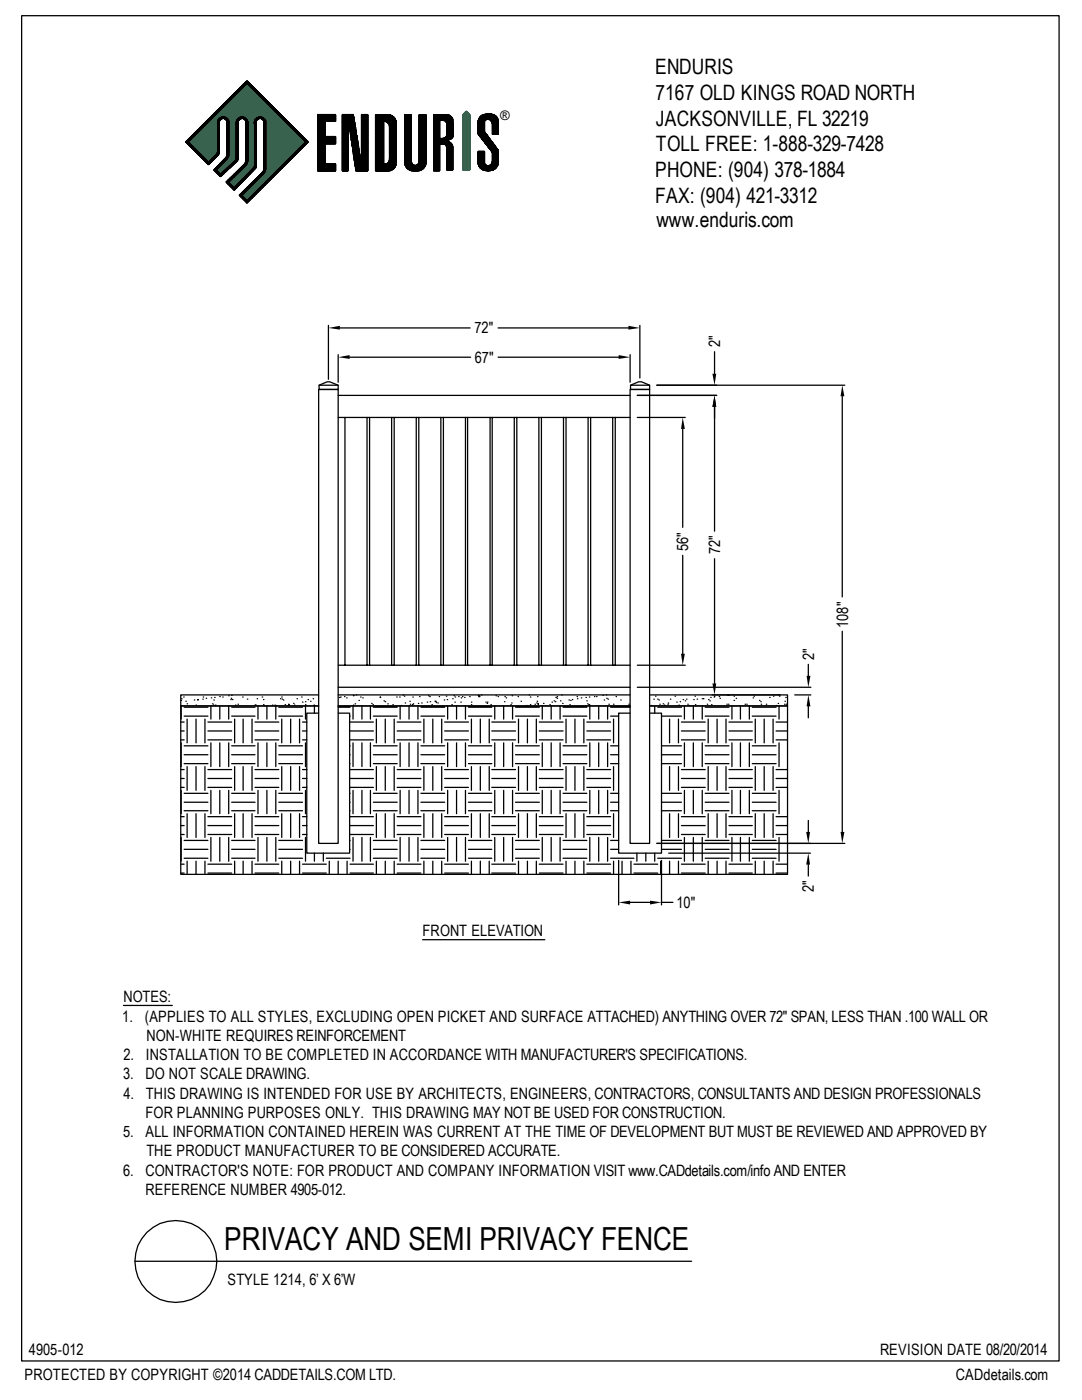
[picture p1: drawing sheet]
<svg xmlns="http://www.w3.org/2000/svg" width="216mm" height="279mm" viewBox="0 0 216 279" stroke-linecap="round" stroke-linejoin="round" font-family="sans-serif">
<defs><g id="words">
<text font-size="6.3" x="44.7" y="249.5">PRIVACY AND SEMI PRIVACY FENCE</text>
<g font-size="4.2">
<text x="130.7" y="14.7">ENDURIS</text>
<text x="130.8" y="19.9">7167 OLD KINGS ROAD NORTH</text>
<text x="130.9" y="25.1">JACKSONVILLE, FL 32219</text>
<text x="130.7" y="35.3">PHONE: (904) 378-1884</text>
<text x="130.9" y="30.1">TOLL FREE: 1-888-329-7428</text>
<text x="130.7" y="40.5">FAX: (904) 421-3312</text>
<text x="131" y="45.3">www.enduris.com</text>
</g>
<g font-size="3.1">
<text x="94.7" y="66.5">72&quot;</text>
<text x="143.7" y="69.3" transform="rotate(-90 143.7 69.3)">2&quot;</text>
<text x="94.7" y="72.4">67&quot;</text>
<text x="137.3" y="110" transform="rotate(-90 137.3 110)">56&quot;</text>
<text x="143.7" y="110.7" transform="rotate(-90 143.7 110.7)">72&quot;</text>
<text x="169.2" y="125.3" transform="rotate(-90 169.2 125.3)">108&quot;</text>
<text x="162.5" y="131.7" transform="rotate(-90 162.5 131.7)">2&quot;</text>
<text x="162.4" y="178.1" transform="rotate(-90 162.4 178.1)">2&quot;</text>
<text x="135" y="181.3">10&quot;</text>
<text x="84.3" y="186.9">FRONT ELEVATION</text>
<text x="24.4" y="203.9">1.</text>
<text x="24.6" y="200.1">NOTES:</text>
<text x="28.9" y="203.9">(APPLIES TO ALL STYLES, EXCLUDING OPEN PICKET AND SURFACE ATTACHED) ANYTHING OVER 72&quot; SPAN, LESS THAN .100 WALL OR</text>
<text x="29.2" y="207.7">NON-WHITE REQUIRES REINFORCEMENT</text>
<text x="24.6" y="215.4">3.</text>
<text x="24.6" y="211.6">2.</text>
<text x="29" y="215.4">DO NOT SCALE DRAWING.</text>
<text x="29.1" y="211.6">INSTALLATION TO BE COMPLETED IN ACCORDANCE WITH MANUFACTURER'S SPECIFICATIONS.</text>
<text x="24.6" y="219.3">4.</text>
<text x="29.1" y="219.3">THIS DRAWING IS INTENDED FOR USE BY ARCHITECTS, ENGINEERS, CONTRACTORS, CONSULTANTS AND DESIGN PROFESSIONALS</text>
<text x="24.6" y="226.9">5.</text>
<text x="29" y="223.1">FOR PLANNING PURPOSES ONLY. THIS DRAWING MAY NOT BE USED FOR CONSTRUCTION.</text>
<text x="29" y="226.9">ALL INFORMATION CONTAINED HEREIN WAS CURRENT AT THE TIME OF DEVELOPMENT BUT MUST BE REVIEWED AND APPROVED BY</text>
<text x="29.2" y="230.8">THE PRODUCT MANUFACTURER TO BE CONSIDERED ACCURATE.</text>
<text x="24.6" y="234.6">6.</text>
<text x="29" y="238.5">REFERENCE NUMBER 4905-012.</text>
<text x="29" y="234.6">CONTRACTOR'S NOTE: FOR PRODUCT AND COMPANY INFORMATION VISIT www.CADdetails.com/info AND ENTER</text>
<text x="45.4" y="256.5">STYLE 1214, 6’ X 6’W</text>
<text x="4.9" y="275.4">PROTECTED BY COPYRIGHT ©2014 CADDETAILS.COM LTD.</text>
<text x="5.8" y="270.3">4905-012</text>
<text x="175.6" y="270.3">REVISION DATE 08/20/2014</text>
<text x="190.8" y="275.4">CADdetails.com</text>
</g>
<text font-size="2.6" x="99.8" y="23.9">®</text>
</g></defs>
<g fill="none" stroke="#000" stroke-width=".25">
<path d="M4.3 3.1h207v268.5h-207zM45.4 20h.5M45.5 19.9h.5M45.6 19.8h.5M45.6 19.7h.5M45.7 19.6h.5M45.8 19.6h.5M45.9 19.5h.5M46 19.4h.5M46.1 19.3h.5M46.1 19.2h.6M46.2 19.1h.5"/>
<path d="M46.3 19h.5M46.4 19h.5M46.6 18.8h.5M46.6 18.9h.4M46.7 18.7h.5M46.7 18.6h.5M46.8 18.5h.5M46.9 18.5h.5M47 18.4h.5M47.1 18.3h.5M47.2 18.2h.5M47.2 18.1h.6"/>
<path d="M47.4 17.9h.5M47.4 18h.4M47.5 17.9h.5M47.6 17.8h.5M47.8 17.6h.5M47.8 17.7h.4M47.8 17.5h.5M47.9 17.4h.5M48 17.4h.5M48.2 17.2h.5M48.2 17.3h.4M48.3 17.1h.5"/>
<path d="M48.3 17h.6M48.5 16.8h.5M48.5 16.9h.4M48.6 16.8h.5M48.7 16.7h.5M48.9 16.5h.8M48.9 16.6h.9M48.9 16.4h.7M49 16.3h.5M49.2 16.3h.2M49.3 16.2h.1M49.3 16.2l-12.2 12.2"/>
<path d="M49.3 16.2l12.1 12.2-12.1 12.1-1.5-1.6 4.4-4.4M49.4 16.7h.5M49.4 16.8h.6M49.5 16.8h.5M49.6 16.9h.5M49.7 17h.5M49.8 17.1h.5M49.9 17.2h.5M50 17.3h.5M50 17.4h.5M50.1 17.4h.5M50.2 17.5h.5"/>
<path d="M50.3 17.6h.5M50.4 17.7h.5M50.5 17.8h.5M50.5 17.9h.6M50.6 17.9h.5M50.7 18h.5M50.8 18.1h.5M50.9 18.2h.5M51 18.3h.5M51.1 18.4h.5M51.1 18.5h.5M51.2 18.5h.5"/>
<path d="M51.3 18.6h.5M51.4 18.7h.5M51.5 18.8h.5M51.6 18.9h.5M51.6 19h.6M51.7 19h.5M51.8 19.1h.5M51.9 19.2h.5M52 19.3h.5M52.1 19.4h.5M52.2 19.5h.5M52.2 19.6h.5"/>
<path d="M52.3 19.6h.5M52.4 19.7h.5M52.5 19.8h.5M52.6 19.9h.5M52.7 20h.5M37.1 28.3h.5M37.1 28.4h.5M37.2 28.2h.5M37.2 28.4h.5M37.3 28.1h.5M37.3 28.5h.5M37.3 28h.5"/>
<path d="M37.3 28.6h.5M37.4 27.9h.5M37.4 28.7h.5M37.5 27.9h.5M37.5 28.8h.5M37.6 27.8h.5M37.6 28.9h.5M37.7 27.7h.5M37.7 29h.5M37.8 27.6h.5M37.8 29h.5M37.8 27.5h.6"/>
<path d="M37.8 29.1h.6M37.9 27.4h.5M37.9 29.2h.5M38 27.3h.5M38 29.3h.5M38.1 27.3h.5M38.1 29.4h.5M38.2 27.2h.5M38.2 29.5h.5M38.3 27.1h.5M38.3 29.5h.5M38.4 27h.5"/>
<path d="M38.4 29.6h.5M38.4 26.9h.5M38.4 29.7h.5M38.5 26.8h.5M38.5 29.8h.5M38.6 26.8h.5M38.6 29.9h.5M38.7 26.7h.5M38.7 30h.5M38.8 26.6h.5M38.8 30.1h.5M38.9 26.5h.5"/>
<path d="M38.9 30.1h.5M38.9 26.4h.6M38.9 30.2h.6M39 26.3h.5M39 30.3h.5M39.1 26.2h.5M39.1 30.4h.5M39.2 26.2h.5M39.2 30.5h.5M39.3 26.1h.5M39.3 30.6h.5M39.4 26h.5"/>
<path d="M39.4 30.6h.5M39.5 25.9h.5M39.5 30.7h.5M39.5 25.8h.5M39.5 30.8h.5M39.6 25.7h.5M39.6 30.9h.5M39.7 25.7h.5M39.7 31h.5M39.8 25.6h.5M39.8 31.1h.5M39.9 25.5h.5"/>
<path d="M39.9 31.2h.5M40 25.4h.5M40 31.2h.5M40 25.3h.6M40 31.3h.6M40.1 25.2h.5M40.1 31.4h.5M40.2 25.1h.5M40.2 31.5h.5M40.3 25.1h.5M40.3 31.6h.5M40.4 25h.5"/>
<path d="M40.4 31.7h.5M40.5 24.9h.5M40.5 31.7h.5M40.6 24.8h.5M40.6 31.8h.5M40.6 24.7h.5M40.6 31.9h.5M40.7 24.6h.5M40.7 32h.5M40.8 24.6h.5M40.8 32.1h.5M40.9 24.5h.5"/>
<path d="M40.9 32.2h.5M41 24.4h.5M41 32.3h.5M41.1 24.3h.5M41.1 32.3h.5M41.1 24.2h.6M41.1 32.4h1M41.2 24.1h.5M41.2 32.5h.8M41.3 24h.5M41.3 32.6h.6M41.4 24h.5"/>
<path d="M41.4 32.7h.4M41.5 23.9h.5M41.5 32.8h.2M41.6 23.8h.5M41.7 23.7h.5M41.7 32.3h.5M41.7 23.6h.5M41.8 23.5h.5M41.8 32.2h.5M41.9 23.5h.5M41.9 32.1h.5M42 23.4h.5"/>
<path d="M42 32h.5M42.1 23.3h.5M42.1 31.9h.5M42.2 23.2h.5M42.2 31.8h.5M42.2 23.1h.6M42.2 31.7h.6M42.3 23h.5M42.3 31.7h.5M42.4 22.9h.5M42.4 31.6h.5M42.5 31.5h.5"/>
<path d="M42.6 22.8h.5M42.6 22.9h.4M42.6 31.4h.5M42.7 22.7h.5M42.7 31.3h.5M42.8 22.6h.5M42.8 31.2h.5M42.8 33.8h.5M42.8 33.9h.4M42.8 34h.4M42.8 34h.5M42.8 22.5h.5"/>
<path d="M42.8 33.7h.5M42.8 34.1h.5M42.9 22.4h.5M42.9 31.1h.5M42.9 33.6h.5M42.9 34.2h.5M43 22.4h.5M43 31h.5M43 31l-1.4 1.4-4.2-4 11.9-11.9 11.7 11.9-11.7 11.6-1.1-1.1M43.1 22.3h.5M43.1 30.9h.5M43.1 33.4h.5"/>
<path d="M43.1 33.5h.4M43.1 34.3h.4M43.1 34.4h.5M43.2 22.2h.5M43.2 30.8h.4M43.2 33.4h.5M43.2 34.5h.5M43.3 22.1h.5M43.3 30.6h.4M43.3 30.7h.4M43.3 33.3h.5M43.3 34.5h.5"/>
<path d="M43.3 22h.6M43.3 30.5h.5M43.3 33.2h.6M43.4 30.2l-.1 .4-.3 .4M43.4 24.6a1.08 1.08 0 0 1 1.1-1.3 1.08 1.08 0 0 1 1.1 1.3l-.1 6.6-.3 .5-2.1 2.3 .8 .8 3.1-2.7 .2-.5M43.4 21.9h.5M43.4 24.1h.5M43.4 24.2h.4M43.4 24.3h.4M43.4 24.4h.4M43.4 24.5h.4M43.4 24.6h.4"/>
<path d="M43.4 24.7h.4M43.4 24.8h.4M43.4 24.9h.4M43.4 25h.4M43.4 25.1h.4M43.4 25.2h.4M43.4 25.3h.4M43.4 25.4h.4M43.4 25.5h.4M43.4 25.6h.4M43.4 25.7h.4M43.4 25.8h.4"/>
<path d="M43.4 25.9h.4M43.4 26h.4M43.4 26.1h.4M43.4 26.2h.4M43.4 26.3h.4M43.4 26.4h.4M43.4 26.5h.4M43.4 26.6h.4M43.4 26.7h.4M43.4 26.8h.4M43.4 26.9h.4M43.4 27h.4"/>
<path d="M43.4 27.1h.4M43.4 27.2h.4M43.4 27.3h.4M43.4 27.4h.4M43.4 27.5h.4M43.4 27.6h.4M43.4 27.7h.4M43.4 27.8h.4M43.4 27.9h.4M43.4 28h.4M43.4 28.1h.4M43.4 28.2h.4"/>
<path d="M43.4 28.3h.4M43.4 28.4h.4M43.4 28.5h.4M43.4 28.6h.4M43.4 28.7h.4M43.4 28.8h.4M43.4 28.9h.4M43.4 29h.4M43.4 29.1h.4M43.4 29.2h.4M43.4 29.3h.4M43.4 29.4h.4"/>
<path d="M43.4 29.5h.4M43.4 29.6h.4M43.4 29.7h.4M43.4 29.8h.4M43.4 29.9h.4M43.4 30h.4M43.4 30.1h.4M43.4 30.2h.4M43.4 30.3h.4M43.4 30.4h.4M43.4 33.1h.5M43.4 34.6h.5"/>
<path d="M43.4 34.7h.5M43.4 24.6v5.6M43.5 21.8h.5M43.5 24h.4M43.5 33h.5M43.5 34.8h1M43.6 21.8h.5M43.6 23.8h.5M43.6 23.9h.4M43.6 32.9h.5M43.6 34.9h.8M43.7 21.7h.5"/>
<path d="M43.7 23.7h.6M43.7 32.9h.5M43.8 21.6h.5M43.8 23.6h1.5M43.8 32.8h.5M43.8 35h.5M43.8 35.1h.4M43.9 21.5h.5M43.9 23.5h1.3M43.9 32.7h.5M43.9 35.1h.2M43.9 32.6h.5"/>
<path d="M43.9 35.2h.1M44 21.3h.5M44 21.4h.4M44 23.5h1M44 32.5h.5M44 34.7h.6M44.1 21.3h.5M44.1 32.4h.5M44.2 21.2h.5M44.2 23.4h.7M44.2 32.3h.5M44.2 34.6h.5"/>
<path d="M44.3 21.1h.5M44.3 32.3h.5M44.3 34.5h.5M44.4 21h.5M44.4 32.2h.5M44.4 34.5h.5M44.4 20.9h.6M44.4 32.1h.6M44.4 34.4h.6M44.5 20.8h.5M44.5 32h.5M44.5 34.3h.5"/>
<path d="M44.6 20.7h.5M44.6 31.9h.4M44.6 34.2h.5M44.7 20.7h.5M44.7 31.8h.5M44.7 34.1h.5M44.8 20.6h.5M44.8 23.7h.6M44.8 31.7h.5M44.8 34h.5M44.9 20.5h.5M44.9 31.7h.4"/>
<path d="M44.9 34h.5M45 20.4h.5M45 23.8h.5M45 31.6h.4M45 33.9h.5M45 20.3h.6M45 23.9h.6M45 31.5h.5M45 31.5l-2.3 2.5 1.2 1.2M45.1 20.2h.5M45.1 24h.5M45.1 31.3h.5"/>
<path d="M45.1 31.4h.4M45.1 33.8h.5M45.1 36.3h.5M45.2 20.2h.5M45.2 24h.4M45.2 31.2h.4M45.2 33.7h.4M45.2 36.2h.5M45.2 36.4h.4M45.3 24.2l-.6-.6-.5 .1-.5 .6v5.9l-.3 .8-1.8 1.9-4.5-4.5M45.3 30.6v.5l-.3 .4M45.3 20.1h.5"/>
<path d="M45.3 24.1h.3M45.3 24.2h.3M45.3 24.3h.3M45.3 24.4h.3M45.3 24.5h.4M45.3 24.6h.3M45.3 24.7h.3M45.3 24.8h.3M45.3 24.9h.3M45.3 25h.3M45.3 25.1h.3M45.3 25.2h.3"/>
<path d="M45.3 25.3h.3M45.3 25.4h.3M45.3 25.5h.3M45.3 25.6h.3M45.3 25.7h.3M45.3 25.8h.3M45.3 25.9h.3M45.3 26h.3M45.3 26.1h.3M45.3 26.2h.3M45.3 26.3h.3M45.3 26.4h.3"/>
<path d="M45.3 26.5h.3M45.3 26.6h.3M45.3 26.7h.3M45.3 26.8h.3M45.3 26.9h.3M45.3 27h.3M45.3 27.1h.3M45.3 27.2h.3M45.3 27.3h.3M45.3 27.4h.3M45.3 27.5h.3M45.3 27.6h.3"/>
<path d="M45.3 27.7h.3M45.3 27.8h.3M45.3 27.9h.3M45.3 28h.3M45.3 28.1h.3M45.3 28.2h.3M45.3 28.3h.3M45.3 28.4h.3M45.3 28.5h.3M45.3 28.6h.3M45.3 28.7h.3M45.3 28.8h.3"/>
<path d="M45.3 28.9h.3M45.3 29h.3M45.3 29.1h.3M45.3 29.2h.3M45.3 29.3h.3M45.3 29.4h.3M45.3 29.5h.3M45.3 29.6h.3M45.3 29.7h.3M45.3 29.8h.3M45.3 29.9h.3M45.3 30h.3"/>
<path d="M45.3 30.1h.3M45.3 30.2h.3M45.3 30.3h.3M45.3 30.4h.3M45.3 30.5h.3M45.3 30.6h.3M45.3 30.7h.3M45.3 30.8h.3M45.3 30.9h.3M45.3 31h.3M45.3 31.1h.3M45.3 33.6h.5"/>
<path d="M45.3 36.2h.5M45.3 36.5h.4M45.3 24.2v6.4M45.4 33.5h.5M45.4 36.1h.5M45.4 36.6h.5M45.5 33.4h.5M45.5 36h.5M45.5 36.7h.4M45.5 36.7h.5M45.6 33.4h.5M45.6 35.9h.5"/>
<path d="M45.6 33.3h.5M45.6 35.8h.5M45.6 36.8h.5M45.7 33.2h.5M45.7 35.7h.5M45.7 36.9h.5M45.8 33.1h.5M45.8 35.6h.5M45.8 37h.4M45.8 37.1h.5M45.9 33h.5M45.9 35.6h.5"/>
<path d="M46 32.9h.5M46 35.5h.5M46 37.2h.4M46.1 32.9h.5M46.1 37.3h.5M46.1 32.8h.6M46.1 35.3h.6M46.1 35.4h.5M46.1 37.4h.6M46.2 32.7h.5M46.2 35.2h.6M46.3 32.6h.5"/>
<path d="M46.3 37.5h.9M46.4 35.1h.4M46.4 37.6h.7M46.5 32.5h.5M46.5 35.1h.4M46.5 37.7h.5M46.5 37.8h.5M46.6 32.4h.4M46.6 35h.4M46.7 32.3h.5M46.7 34.9h.5M46.7 37.8h.1"/>
<path d="M46.7 37.9h.1M46.7 34.7h.6M46.7 34.8h.5M46.8 32.2h.5M46.8 37.4h.5M46.9 32.1h.4M46.9 34.6h.4M46.9 37.3h.5M46.9 37.3h.4M47 32h.4M47 34.5h.5M47.1 31.8h.4"/>
<path d="M47.1 31.9h.3M47.1 34.5h.5M47.1 37.1h.5M47.1 37.2h.4M47.2 24.7h.1M47.2 24.2h.4M47.2 24.3h.3M47.2 24.4h.3M47.2 24.5h.3M47.2 24.6h.3M47.2 24.8h.3M47.2 24.9h.3"/>
<path d="M47.2 25h.3M47.2 25.1h.3M47.2 25.2h.3M47.2 25.3h.3M47.2 25.4h.3M47.2 25.5h.3M47.2 25.6h.3M47.2 25.7h.3M47.2 25.8h.3M47.2 25.9h.3M47.2 26h.3M47.2 26.1h.3"/>
<path d="M47.2 26.2h.3M47.2 26.3h.3M47.2 26.4h.3M47.2 26.5h.3M47.2 26.6h.3M47.2 26.7h.3M47.2 26.8h.3M47.2 26.9h.3M47.2 27h.3M47.2 27.1h.3M47.2 27.2h.3M47.2 27.3h.3"/>
<path d="M47.2 27.4h.3M47.2 27.5h.3M47.2 27.6h.3M47.2 27.7h.3M47.2 27.8h.3M47.2 27.9h.3M47.2 28h.3M47.2 28.1h.3M47.2 28.2h.3M47.2 28.3h.3M47.2 28.4h.3M47.2 28.5h.3"/>
<path d="M47.2 28.6h.3M47.2 28.7h.3M47.2 28.8h.3M47.2 28.9h.3M47.2 29h.3M47.2 29.1h.3M47.2 29.2h.3M47.2 29.3h.3M47.2 29.4h.3M47.2 29.5h.3M47.2 29.6h.3M47.2 29.7h.3"/>
<path d="M47.2 29.8h.3M47.2 29.9h.3M47.2 30h.3M47.2 30.1h.3M47.2 30.2h.3M47.2 30.3h.3M47.2 30.4h.3M47.2 30.5h.3M47.2 30.6h.3M47.2 30.7h.3M47.2 30.8h.3M47.2 30.9h.3"/>
<path d="M47.2 31h.3M47.2 31.1h.3M47.2 31.2h.3M47.2 31.3h.3M47.2 31.4h.3M47.2 31.5h.3M47.2 31.6h.3M47.2 31.7h.3M47.2 34.4h.5M47.2 37h.5M47.2 24h.5M47.2 24.1h.4"/>
<path d="M47.2 34.3h.5M47.2 36.9h.6M47.3 23.9h.5M47.3 24h.4M47.3 34.2h.5M47.4 23.8h.5M47.4 34.1h.5M47.4 36.7h.5M47.4 36.8h.4M47.5 24.7h-.3a1.12 1.12 0 0 1 1-1.4 1.12 1.12 0 0 1 1.2 1.3l-.1 7.9-.4 .5-3.3 3.3 1.1 1.2 3.9-4.1M47.5 23.7h.6M47.5 24.6h-.3v7"/>
<path d="M47.5 34h.5M47.5 36.7h.5M47.6 23.6h1.5M47.6 34h.5M47.6 36.6h.5M47.7 23.5h1.2M47.7 33.9h.5M47.7 36.5h.5M47.8 33.8h.5M47.8 36.4h.5M47.8 23.5h1.1M47.8 33.7h.5"/>
<path d="M47.8 36.3h.5M47.8 38.9h.5M47.8 39h.5M47.9 33.6h.5M47.9 36.2h.5M47.9 38.8h.5M47.9 39.1h.4M48 23.4h.6M48 33.5h.5M48 36.2h.5M48 38.7h.5M48 39.2h.5"/>
<path d="M48.1 33.4h.5M48.1 36.1h.5M48.1 39.3h.5M48.2 33.4h.5M48.2 36h.5M48.2 38.5h.5M48.2 38.6h.4M48.2 39.4h.4M48.3 33.3h.5M48.3 35.9h.5M48.3 38.4h.5M48.3 39.5h.5"/>
<path d="M48.3 33.2h.6M48.3 35.8h.6M48.3 38.4h.6M48.3 39.5h.6M48.4 33.1h.5M48.4 35.7h.5M48.4 39.6h.5M48.5 23.7h.7M48.5 33h.5M48.5 35.6h.5M48.5 38.2h.5M48.5 38.3h.4"/>
<path d="M48.5 39.7h.4M48.6 32.9h.5M48.6 35.6h.5M48.6 38.1h.5M48.6 39.8h.5M48.7 32.9h.5M48.7 35.5h.5M48.7 38h.5M48.7 39.9h.5M48.8 23.8h.5M48.8 32.8h.4M48.8 35.4h.5"/>
<path d="M48.8 40h.5M48.8 32.8l-3.7 3.5M48.9 23.9h.4M48.9 32.7h.4M48.9 35.3h.5M48.9 37.9h.4M48.9 24h.5M48.9 32.5h.5M48.9 32.6h.4M48.9 35.2h.5M48.9 37.8h.5M49 24h.4"/>
<path d="M49 24.1h.4M49 32.3h.4M49 32.4h.4M49 35.1h.4M49.1 24.3l-.2-.4a.9 .9 0 0 0-1.5 .4l-.1 7.6-.1 .4-3.3 2.9M49.1 24.2h.3M49.1 24.3h.3M49.1 24.4h.3M49.1 24.5h.3M49.1 24.6h.3M49.1 24.7h.3M49.1 24.8h.3"/>
<path d="M49.1 24.9h.3M49.1 25h.3M49.1 25.1h.3M49.1 25.2h.3M49.1 25.3h.3M49.1 25.4h.3M49.1 25.5h.3M49.1 25.6h.3M49.1 25.7h.3M49.1 25.8h.3M49.1 25.9h.3M49.1 26h.3"/>
<path d="M49.1 26.1h.3M49.1 26.2h.3M49.1 26.3h.3M49.1 26.4h.3M49.1 26.5h.3M49.1 26.6h.3M49.1 26.7h.3M49.1 26.8h.3M49.1 26.9h.3M49.1 27h.3M49.1 27.1h.3M49.1 27.2h.3"/>
<path d="M49.1 27.3h.3M49.1 27.4h.3M49.1 27.5h.3M49.1 27.6h.3M49.1 27.7h.3M49.1 27.8h.3M49.1 27.9h.3M49.1 28h.3M49.1 28.1h.3M49.1 28.2h.3M49.1 28.3h.3M49.1 28.4h.3"/>
<path d="M49.1 28.5h.3M49.1 28.6h.3M49.1 28.7h.3M49.1 28.8h.3M49.1 28.9h.3M49.1 29h.3M49.1 29.1h.3M49.1 29.2h.3M49.1 29.3h.3M49.1 29.4h.3M49.1 29.5h.3M49.1 29.6h.3"/>
<path d="M49.1 29.7h.3M49.1 29.8h.3M49.1 29.9h.3M49.1 30h.3M49.1 30.1h.3M49.1 30.2h.3M49.1 30.3h.3M49.1 30.4h.3M49.1 30.5h.3M49.1 30.6h.3M49.1 30.7h.3M49.1 30.8h.3"/>
<path d="M49.1 30.9h.3M49.1 31h.3M49.1 31.1h.3M49.1 31.2h.3M49.1 31.3h.3M49.1 31.4h.3M49.1 31.5h.3M49.1 31.6h.3M49.1 31.7h.3M49.1 31.8h.3M49.1 31.9h.3M49.1 32h.3"/>
<path d="M49.1 32.1h.3M49.1 32.2h.3M49.1 32.3h.3M49.1 35.1h.5M49.1 37.7h.4M49.1 24.3v7.8M49.1 32.1l-.3 .7M49.2 35h.4M49.2 37.6h.4M49.3 34.9h.4M49.3 37.4h.6M49.3 37.5h.4"/>
<path d="M49.4 34.8h.4M49.4 37.3h.5M49.4 40h.5M49.4 34.7h.6M49.4 37.3h.6M49.4 39.9h.6M49.5 34.5h.5M49.5 34.6h.5M49.5 39.8h.5M49.6 37.1h.6M49.6 37.2h.4M49.6 39.7h.4"/>
<path d="M49.7 34.5h.4M49.7 37h.5M49.7 39.6h.5M49.8 34.3h.5M49.8 34.4h.4M49.8 36.9h.5M49.8 39.5h.5M49.9 34.2h.5M49.9 39.5h.5M50 36.7h.5M50 36.8h.4M50 39.4h.5"/>
<path d="M50 34h.5M50 34.1h.5M50 39.3h.5M50.1 34h.5M50.1 36.6h.5M50.1 39.2h.5M50.2 33.9h.5M50.2 39.1h.5M50.3 33.8h.5M50.3 36.5h.4M50.3 39h.5M50.4 33.7h.5"/>
<path d="M50.4 36.3h.6M50.4 36.4h.4M50.4 38.9h.5M50.5 33.6h.5M50.5 38.9h.5M50.5 33.5h.6M50.5 36.2h.6M50.5 36.2h.5M50.5 38.8h.6M50.6 33.4h.5M50.6 38.7h.5M50.7 24.4h.4"/>
<path d="M50.7 24.5h.4M50.7 24.6h.4M50.7 33.3h.4M50.7 33.4h.4M50.7 36.1h.4M50.7 38.6h.5M50.8 24.7v-.5a1.09 1.09 0 0 1 1.3-.7 1.09 1.09 0 0 1 .8 1.2M50.8 24h.4M50.8 24.1h.3M50.8 24.2h.3M50.8 24.3h.3M50.8 24.7h.3"/>
<path d="M50.8 24.8h.3M50.8 24.9h.3M50.8 25h.3M50.8 25.1h.3M50.8 25.2h.3M50.8 25.3h.3M50.8 25.4h.3M50.8 25.5h.3M50.8 25.6h.3M50.8 25.7h.3M50.8 25.8h.3M50.8 25.9h.3"/>
<path d="M50.8 26h.3M50.8 26.1h.3M50.8 26.2h.3M50.8 26.3h.3M50.8 26.4h.3M50.8 26.5h.3M50.8 26.6h.3M50.8 26.7h.3M50.8 26.8h.3M50.8 26.9h.3M50.8 27h.3M50.8 27.1h.3"/>
<path d="M50.8 27.2h.3M50.8 27.3h.3M50.8 27.4h.3M50.8 27.5h.3M50.8 27.6h.3M50.8 27.7h.3M50.8 27.8h.3M50.8 27.9h.3M50.8 28h.3M50.8 28.1h.3M50.8 28.2h.3M50.8 28.3h.3"/>
<path d="M50.8 28.4h.3M50.8 28.5h.3M50.8 28.6h.3M50.8 28.7h.3M50.8 28.8h.3M50.8 28.9h.3M50.8 29h.3M50.8 29.1h.3M50.8 29.2h.3M50.8 29.3h.3M50.8 29.4h.3M50.8 29.5h.3"/>
<path d="M50.8 29.6h.3M50.8 29.7h.3M50.8 29.8h.3M50.8 29.9h.3M50.8 30h.3M50.8 30.1h.3M50.8 30.2h.3M50.8 30.3h.3M50.8 30.4h.3M50.8 30.5h.3M50.8 30.6h.3M50.8 30.7h.3"/>
<path d="M50.8 30.8h.3M50.8 30.9h.3M50.8 31h.3M50.8 31.1h.3M50.8 31.2h.3M50.8 31.3h.3M50.8 31.4h.3M50.8 31.5h.3M50.8 31.6h.3M50.8 31.7h.3M50.8 31.8h.3M50.8 31.9h.3"/>
<path d="M50.8 32h.3M50.8 32.1h.3M50.8 32.2h.3M50.8 32.3h.3M50.8 32.4h.3M50.8 32.5h.3M50.8 32.6h.3M50.8 32.7h.3M50.8 32.8h.3M50.8 32.9h.3M50.8 33h.3M50.8 33.1h.3"/>
<path d="M50.8 33.2h.3M50.8 36h.5M50.8 38.5h.5M50.8 24.7v8.5M50.8 33.2l-.2 .2M50.9 23.9h.5M50.9 24h.4M50.9 35.8h.5M50.9 35.9h.4M50.9 38.4h.5M51 23.8h.5M51 38.4h.5"/>
<path d="M51.1 23.7h.5M51.1 35.7h.4M51.1 38.3h.5M51.1 23.6h1.6M51.1 35.6h.5M51.1 38.2h.5M51.2 23.5h1.4M51.2 35.5h.5M51.2 35.6h.4M51.2 38.1h.5M51.3 38h.5M51.4 23.5h1"/>
<path d="M51.4 35.4h.4M51.4 37.9h.5M51.5 35.3h.4M51.5 37.8h.5M51.6 23.4h.6M51.6 35.2h.5M51.6 37.8h.5M51.6 35.1h.5M51.6 37.7h.6M51.7 35.1h.5M51.7 37.6h.5M51.8 35h.4"/>
<path d="M51.8 37.5h.5M51.9 34.9h.5M51.9 37.4h.5M52 34.7h.5M52 34.8h.4M52 37.3h.5M52.1 37.3h.5M52.2 23.7h.5M52.2 34.6h.4M52.2 37.2h.5M52.2 34.5h.5M52.2 37.1h.5"/>
<path d="M52.3 23.8h.5M52.3 34.4h.5M52.3 34.5h.4M52.3 37h.5M52.4 23.9h.5M52.4 36.9h.5M52.5 24h.4M52.5 34.2h.4M52.5 34.3h.3M52.5 36.8h.5M52.6 24h.4M52.6 34h.3"/>
<path d="M52.6 34.1h.3M52.6 36.7h.5M52.7 24.3l-.2-.4a.9 .9 0 0 0-1.4 .4v9l-.3 .4-4.1 4.2-1.6-1.6M52.7 33.6l-.1 .5-.4 .4M52.7 24.1h.3M52.7 24.2h.3M52.7 24.3h.3M52.7 24.4h.3M52.7 24.5h.3M52.7 24.6h.3M52.7 24.7h.3M52.7 24.8h.3"/>
<path d="M52.7 24.9h.3M52.7 25h.3M52.7 25.1h.3M52.7 25.2h.3M52.7 25.3h.3M52.7 25.4h.3M52.7 25.5h.3M52.7 25.6h.3M52.7 25.7h.3M52.7 25.8h.3M52.7 25.9h.3M52.7 26h.3"/>
<path d="M52.7 26.1h.3M52.7 26.2h.3M52.7 26.3h.3M52.7 26.4h.3M52.7 26.5h.3M52.7 26.6h.3M52.7 26.7h.3M52.7 26.8h.3M52.7 26.9h.3M52.7 27h.3M52.7 27.1h.3M52.7 27.2h.3"/>
<path d="M52.7 27.3h.3M52.7 27.4h.3M52.7 27.5h.3M52.7 27.6h.3M52.7 27.7h.3M52.7 27.8h.3M52.7 27.9h.3M52.7 28h.3M52.7 28.1h.3M52.7 28.2h.3M52.7 28.3h.3M52.7 28.4h.3"/>
<path d="M52.7 28.5h.3M52.7 28.6h.3M52.7 28.7h.3M52.7 28.8h.3M52.7 28.9h.3M52.7 29h.3M52.7 29.1h.3M52.7 29.2h.3M52.7 29.3h.3M52.7 29.4h.3M52.7 29.5h.3M52.7 29.6h.3"/>
<path d="M52.7 29.7h.3M52.7 29.8h.3M52.7 29.9h.3M52.7 30h.3M52.7 30.1h.3M52.7 30.2h.3M52.7 30.3h.3M52.7 30.4h.3M52.7 30.5h.3M52.7 30.6h.3M52.7 30.7h.3M52.7 30.8h.3"/>
<path d="M52.7 30.9h.3M52.7 31h.3M52.7 31.1h.3M52.7 31.2h.3M52.7 31.3h.3M52.7 31.4h.3M52.7 31.5h.3M52.7 31.6h.3M52.7 31.7h.3M52.7 31.8h.3M52.7 31.9h.3M52.7 32h.3"/>
<path d="M52.7 32.1h.3M52.7 32.2h.3M52.7 32.3h.3M52.7 32.4h.3M52.7 32.5h.3M52.7 32.6h.3M52.7 32.7h.3M52.7 32.8h.3M52.7 32.9h.3M52.7 33h.3M52.7 33.1h.3M52.7 33.2h.3"/>
<path d="M52.7 33.3h.3M52.7 33.4h.3M52.7 33.5h.3M52.7 33.6h.3M52.7 33.7h.3M52.7 33.8h.3M52.7 33.9h.3M52.7 34h.2M52.7 36.7h.5M52.7 24.3v9.3M52.7 20.1h.6M52.7 36.6h.6"/>
<path d="M52.8 20.2h.5M52.8 36.5h.5M52.9 24.6v9l-.2 .6-.3 .5-4.2 4.3M52.9 20.2h.5M52.9 36.4h.5M53 20.3h.5M53 36.3h.5M53.1 20.4h.5M53.1 36.2h.5M53.2 20.5h.5M53.2 36.2h.5M53.3 20.6h.5"/>
<path d="M53.3 36.1h.5M53.3 20.7h.5M53.3 36h.5M53.4 20.7h.5M53.4 35.9h.5M53.5 20.8h.5M53.5 35.8h.5M53.6 20.9h.5M53.6 35.7h.5M53.7 21h.5M53.7 35.6h.5M53.8 21.1h.5"/>
<path d="M53.8 35.6h.5M53.8 21.2h.6M53.8 35.5h.6M53.9 21.3h.5M53.9 35.4h.5M54 21.3h.5M54 35.3h.5M54.1 21.4h.5M54.1 35.2h.5M54.2 21.5h.5M54.2 35.1h.5M54.3 21.6h.5"/>
<path d="M54.3 35.1h.5M54.4 21.7h.5M54.4 35h.5M54.4 21.8h.5M54.4 34.9h.5M54.5 21.8h.5M54.5 34.8h.5M54.6 21.9h.5M54.6 34.7h.5M54.7 22h.5M54.7 34.6h.5M54.8 22.1h.5"/>
<path d="M54.8 34.5h.5M54.9 22.2h.5M54.9 34.5h.5M54.9 22.3h.6M54.9 34.4h.6M55 22.4h.5M55 34.3h.5M55.1 22.4h.5M55.1 34.2h.5M55.2 22.5h.5M55.2 34.1h.5M55.3 22.6h.5"/>
<path d="M55.3 34h.5M55.4 22.7h.5M55.4 34h.5M55.5 22.8h.5M55.5 33.9h.5M55.5 22.9h.5M55.5 33.8h.5M55.6 22.9h.5M55.6 33.7h.5M55.7 23h.5M55.7 33.6h.5M55.8 23.1h.5"/>
<path d="M55.8 33.5h.5M55.9 23.2h.5M55.9 33.4h.5M56 23.3h.5M56 33.4h.5M56 23.4h.6M56 33.3h.6M56.1 23.5h.5M56.1 33.2h.5M56.2 23.5h.5M56.2 33.1h.5M56.3 23.6h.5"/>
<path d="M56.3 33h.5M56.4 23.7h.5M56.4 32.9h.5M56.5 23.8h.5M56.5 32.9h.5M56.6 23.9h.5M56.6 32.8h.5M56.6 24h.5M56.6 32.7h.5M56.7 24h.5M56.7 32.6h.5M56.8 24.1h.5"/>
<path d="M56.8 32.5h.5M56.9 24.2h.5M56.9 32.4h.5M57 24.3h.5M57 32.3h.5M57.1 24.4h.5M57.1 32.3h.5M57.1 24.5h.6M57.1 32.2h.6M57.2 24.6h.5M57.2 32.1h.5M57.3 24.6h.5"/>
<path d="M57.3 32h.5M57.4 24.7h.5M57.4 31.9h.5M57.5 24.8h.5M57.5 31.8h.5M57.6 24.9h.5M57.6 31.7h.5M57.7 25h.5M57.7 31.7h.5M57.7 25.1h.6M57.7 31.6h.6M57.8 25.1h.5"/>
<path d="M57.8 31.5h.5M57.9 25.2h.5M57.9 31.4h.5M58 25.3h.5M58 31.3h.5M58.1 25.4h.5M58.1 31.2h.5M58.2 25.5h.5M58.2 31.2h.5M58.3 25.6h.5M58.3 31.1h.5M58.3 25.7h.5"/>
<path d="M58.3 31h.5M58.4 25.7h.5M58.4 30.9h.5M58.5 25.8h.5M58.5 30.8h.5M58.6 25.9h.5M58.6 30.7h.5M58.7 26h.5M58.7 30.6h.5M58.8 26.1h.5M58.8 30.6h.5M58.8 26.2h.6"/>
<path d="M58.8 30.5h.6M58.9 26.2h.5M58.9 30.4h.5M59 26.3h.5M59 30.3h.5M59.1 26.4h.5M59.1 30.2h.5M59.2 26.5h.5M59.2 30.1h.5M59.3 26.6h.5M59.3 30.1h.5M59.4 26.7h.5"/>
<path d="M59.4 30h.5M59.4 26.8h.5M59.4 29.9h.5M59.5 26.8h.5M59.5 29.8h.5M59.6 26.9h.5M59.6 29.7h.5M59.7 27h.5M59.7 29.6h.5M59.8 27.1h.5M59.8 29.5h.5M59.9 27.2h.5"/>
<path d="M59.9 29.5h.5M59.9 27.3h.6M59.9 29.4h.6M60 27.3h.5M60 29.3h.5M60.1 27.4h.5M60.1 29.2h.5M60.2 27.5h.5M60.2 29.1h.5M60.3 27.6h.5M60.3 29h.5M60.4 27.7h.5"/>
<path d="M60.4 29h.5M60.5 27.8h.5M60.5 28.9h.5M60.5 27.9h.5M60.5 28.8h.5M60.6 27.9h.5M60.6 28.7h.5M60.7 28h.5M60.7 28.6h.5M60.8 28.1h.5M60.8 28.5h.5M60.9 28.2h.5"/>
<path d="M60.9 28.4h.5M61 28.3h.5M61 28.4h.5M63.4 22.9h3.5v1.3h-2.1v3.1h2.1v1.4h-2.1v4h2.1v1.4h-3.5zM63.4 22.9h3.6M63.4 23h3.6M63.4 23.1h3.6M63.4 23.2h3.6M63.4 23.3h3.6M63.4 23.4h3.6M63.4 23.5h3.6M63.4 23.6h3.6"/>
<path d="M63.4 23.7h3.6M63.4 23.8h3.6M63.4 23.9h3.6M63.4 24h3.6M63.4 24.1h3.6M63.4 24.2h3.6M63.4 24.3h1.5M63.4 24.4h1.5M63.4 24.5h1.5M63.4 24.6h1.5M63.4 24.7h1.5M63.4 24.8h1.5"/>
<path d="M63.4 24.9h1.5M63.4 25h1.5M63.4 25.1h1.5M63.4 25.2h1.5M63.4 25.3h1.5M63.4 25.4h1.5M63.4 25.5h1.5M63.4 25.6h1.5M63.4 25.7h1.5M63.4 25.8h1.5M63.4 25.9h1.5M63.4 26h1.5"/>
<path d="M63.4 26.1h1.5M63.4 26.2h1.5M63.4 26.3h1.5M63.4 26.4h1.5M63.4 26.5h1.5M63.4 26.6h1.5M63.4 26.7h1.5M63.4 26.8h1.5M63.4 26.9h1.5M63.4 27h1.5M63.4 27.1h1.5M63.4 27.2h1.5"/>
<path d="M63.4 27.3h3.6M63.4 27.4h3.6M63.4 27.5h3.6M63.4 27.6h3.6M63.4 27.7h3.6M63.4 27.8h3.6M63.4 27.9h3.6M63.4 28h3.6M63.4 28.1h3.6M63.4 28.2h3.6M63.4 28.3h3.6M63.4 28.4h3.6"/>
<path d="M63.4 28.5h3.6M63.4 28.6h3.6M63.4 28.7h3.6M63.4 28.8h1.5M63.4 28.9h1.5M63.4 29h1.5M63.4 29.1h1.5M63.4 29.2h1.5M63.4 29.3h1.5M63.4 29.4h1.5M63.4 29.5h1.5M63.4 29.6h1.5"/>
<path d="M63.4 29.7h1.5M63.4 29.8h1.5M63.4 29.9h1.5M63.4 30h1.5M63.4 30.1h1.5M63.4 30.2h1.5M63.4 30.3h1.5M63.4 30.4h1.5M63.4 30.5h1.5M63.4 30.6h1.5M63.4 30.7h1.5M63.4 30.8h1.5"/>
<path d="M63.4 30.9h1.5M63.4 31h1.5M63.4 31.1h1.5M63.4 31.2h1.5M63.4 31.3h1.5M63.4 31.4h1.5M63.4 31.5h1.5M63.4 31.6h1.5M63.4 31.7h1.5M63.4 31.8h1.5M63.4 31.9h1.5M63.4 32h1.5"/>
<path d="M63.4 32.1h1.5M63.4 32.2h1.5M63.4 32.3h1.5M63.4 32.4h1.5M63.4 32.5h1.5M63.4 32.6h1.5M63.4 32.7h1.5M63.4 32.8h3.6M63.4 32.9h3.6M63.4 33h3.6M63.4 33.1h3.6M63.4 33.2h3.6"/>
<path d="M63.4 33.3h3.6M63.4 33.4h3.6M63.4 33.5h3.6M63.4 33.6h3.6M63.4 33.7h3.6M63.4 33.8h3.6M63.4 33.9h3.6M63.4 34h3.6M63.4 34.1h3.6M68.3 22.9h2.1l1.6 9.8h.1v-9.8h1.2v11.2h-2.3l-1.4-9.6h-.3v9.6h-1zM68.3 22.9h2.2M68.3 23h2.2"/>
<path d="M68.3 23.1h2.2M68.3 23.2h2.2M68.3 23.3h2.3M68.3 23.4h2.3M68.3 23.5h2.3M68.3 23.6h2.3M68.3 23.7h2.3M68.3 23.8h2.3M68.3 23.9h2.4M68.3 24h2.4M68.3 24.1h2.4M68.3 24.2h2.4"/>
<path d="M68.3 24.3h2.4M68.3 24.4h2.5M68.3 24.5h1.1M68.3 24.6h1.1M68.3 24.7h1.1M68.3 24.8h1.1M68.3 24.9h1.1M68.3 25h1.1M68.3 25.1h1.1M68.3 25.2h1.1M68.3 25.3h1.1M68.3 25.4h1.1"/>
<path d="M68.3 25.5h1.1M68.3 25.6h1.1M68.3 25.7h1.1M68.3 25.8h1.1M68.3 25.9h1.1M68.3 26h1.1M68.3 26.1h1.1M68.3 26.2h1.1M68.3 26.3h1.1M68.3 26.4h1.1M68.3 26.5h1.1M68.3 26.6h1.1"/>
<path d="M68.3 26.7h1.1M68.3 26.8h1.1M68.3 26.9h1.1M68.3 27h1.1M68.3 27.1h1.1M68.3 27.2h1.1M68.3 27.3h1.1M68.3 27.4h1.1M68.3 27.5h1.1M68.3 27.6h1.1M68.3 27.7h1.1M68.3 27.8h1.1"/>
<path d="M68.3 27.9h1.1M68.3 28h1.1M68.3 28.1h1.1M68.3 28.2h1.1M68.3 28.3h1.1M68.3 28.4h1.1M68.3 28.5h1.1M68.3 28.6h1.1M68.3 28.7h1.1M68.3 28.8h1.1M68.3 28.9h1.1M68.3 29h1.1"/>
<path d="M68.3 29.1h1.1M68.3 29.2h1.1M68.3 29.3h1.1M68.3 29.4h1.1M68.3 29.5h1.1M68.3 29.6h1.1M68.3 29.7h1.1M68.3 29.8h1.1M68.3 29.9h1.1M68.3 30h1.1M68.3 30.1h1.1M68.3 30.2h1.1"/>
<path d="M68.3 30.3h1.1M68.3 30.4h1.1M68.3 30.5h1.1M68.3 30.6h1.1M68.3 30.7h1.1M68.3 30.8h1.1M68.3 30.9h1.1M68.3 31h1.1M68.3 31.1h1.1M68.3 31.2h1.1M68.3 31.3h1.1M68.3 31.4h1.1"/>
<path d="M68.3 31.5h1.1M68.3 31.6h1.1M68.3 31.7h1.1M68.3 31.8h1.1M68.3 31.9h1.1M68.3 32h1.1M68.3 32.1h1.1M68.3 32.2h1.1M68.3 32.3h1.1M68.3 32.4h1.1M68.3 32.5h1.1M68.3 32.6h1.1"/>
<path d="M68.3 32.7h1.1M68.3 32.8h1.1M68.3 32.9h1.1M68.3 33h1.1M68.3 33.1h1.1M68.3 33.2h1.1M68.3 33.3h1.1M68.3 33.4h1.1M68.3 33.5h1.1M68.3 33.6h1.1M68.3 33.7h1.1M68.3 33.8h1.1"/>
<path d="M68.3 33.9h1.1M68.3 34h1.1M68.3 34.1h1.1M69.6 24.5h1.2M69.6 24.6h1.2M69.7 24.6h1.1M69.7 24.7h1.1M69.7 24.8h1.1M69.7 24.9h1.2M69.7 25h1.2M69.7 25.1h1.2M69.8 25.2h1.1"/>
<path d="M69.8 25.3h1.1M69.8 25.4h1.2M69.8 25.5h1.2M69.8 25.6h1.2M69.8 25.7h1.2M69.8 25.8h1.2M69.8 25.9h1.2M69.8 26h1.2M69.8 26.1h1.2M69.8 26.2h1.2M69.9 26.3h1.1M69.9 26.4h1.1"/>
<path d="M69.9 26.5h1.2M69.9 26.6h1.2M69.9 26.7h1.2M69.9 26.8h1.2M70 26.9h1.1M70 27h1.2M70 27.1h1.2M70 27.2h1.2M70 27.3h1.2M70 27.4h1.2M70.1 27.5h1.2M70.1 27.6h1.2"/>
<path d="M70.1 27.7h1.2M70.1 27.8h1.2M70.1 27.9h1.2M70.1 28h1.3M70.2 28.1h1.2M70.2 28.2h1.2M70.2 28.3h1.2M70.2 28.4h1.2M70.2 28.5h1.3M70.2 28.6h1.3M70.3 28.7h1.2M70.3 28.8h1.2"/>
<path d="M70.3 28.9h1.2M70.3 29h1.2M70.3 29.1h1.2M70.3 29.2h1.2M70.4 29.3h1.1M70.4 29.4h1.1M70.4 29.5h1.1M70.4 29.6h1.2M70.4 29.7h1.2M70.4 29.8h1.2M70.4 29.9h1.2M70.4 30h1.2"/>
<path d="M70.4 30.1h1.2M70.4 30.1h1.3M70.4 30.2h1.3M70.4 30.3h1.3M70.5 30.4h1.2M70.5 30.5h1.2M70.5 30.6h1.2M70.5 30.7h1.3M70.5 30.8h1.3M70.5 30.9h1.3M70.6 31h1.2M70.6 31.1h1.2"/>
<path d="M70.6 31.2h1.2M70.6 31.2h1.3M70.6 31.3h1.3M70.6 31.4h1.3M70.6 31.5h1.3M70.7 31.6h1.2M70.7 31.7h1.2M70.7 31.7h1.3M70.7 31.8h1.3M70.7 31.9h1.3M70.7 32h1.3M70.8 32.1h1.2"/>
<path d="M70.8 32.2h1.2M70.8 32.3h1.3M70.8 32.4h1.3M70.8 32.5h1.3M70.8 32.6h1.3M70.9 32.7h2.5M70.9 32.8h2.5M70.9 32.9h2.5M70.9 33h2.5M70.9 33.1h2.5M70.9 33.2h2.5M71 33.3h2.4"/>
<path d="M71 33.4h2.4M71 33.5h2.4M71 33.6h2.4M71 33.7h2.4M71 33.8h2.4M71 33.9h2.4M71 34h2.4M71 34.1h2.3M72.1 22.9h1.3M72.1 23h1.3M72.1 23.1h1.3M72.1 23.2h1.3"/>
<path d="M72.1 23.3h1.3M72.1 23.4h1.3M72.1 23.5h1.3M72.1 23.6h1.3M72.1 23.7h1.3M72.1 23.8h1.3M72.1 23.9h1.3M72.1 24h1.3M72.1 24.1h1.3M72.1 24.2h1.3M72.1 24.3h1.3M72.1 24.4h1.3"/>
<path d="M72.1 24.5h1.3M72.1 24.6h1.3M72.1 24.7h1.3M72.1 24.8h1.3M72.1 24.9h1.3M72.1 25h1.3M72.1 25.1h1.3M72.1 25.2h1.3M72.1 25.3h1.3M72.1 25.4h1.3M72.1 25.5h1.3M72.1 25.6h1.3"/>
<path d="M72.1 25.7h1.3M72.1 25.8h1.3M72.1 25.9h1.3M72.1 26h1.3M72.1 26.1h1.3M72.1 26.2h1.3M72.1 26.3h1.3M72.1 26.4h1.3M72.1 26.5h1.3M72.1 26.6h1.3M72.1 26.7h1.3M72.1 26.8h1.3"/>
<path d="M72.1 26.9h1.3M72.1 27h1.3M72.1 27.1h1.3M72.1 27.2h1.3M72.1 27.3h1.3M72.1 27.4h1.3M72.1 27.5h1.3M72.1 27.6h1.3M72.1 27.7h1.3M72.1 27.8h1.3M72.1 27.9h1.3M72.1 28h1.3"/>
<path d="M72.1 28.1h1.3M72.1 28.2h1.3M72.1 28.3h1.3M72.1 28.4h1.3M72.1 28.5h1.3M72.1 28.6h1.3M72.1 28.7h1.3M72.1 28.8h1.3M72.1 28.9h1.3M72.1 29h1.3M72.1 29.1h1.3M72.1 29.2h1.3"/>
<path d="M72.1 29.3h1.3M72.1 29.4h1.3M72.1 29.5h1.3M72.1 29.6h1.3M72.1 29.7h1.3M72.1 29.8h1.3M72.1 29.9h1.3M72.1 30h1.3M72.1 30.1h1.3M72.1 30.2h1.3M72.1 30.3h1.3M72.1 30.4h1.3"/>
<path d="M72.1 30.5h1.3M72.1 30.6h1.3M72.1 30.7h1.3M72.1 30.8h1.3M72.1 30.9h1.3M72.1 31h1.3M72.1 31.1h1.3M72.1 31.2h1.3M72.1 31.3h1.3M72.1 31.4h1.3M72.1 31.5h1.3M72.1 31.6h1.3"/>
<path d="M72.1 31.7h1.3M72.1 31.8h1.3M72.1 31.9h1.3M72.1 32h1.3M72.1 32.1h1.3M72.1 32.2h1.3M72.1 32.3h1.3M72.1 32.4h1.3M72.1 32.5h1.3M72.1 32.6h1.3M75 23h3.1M75 23.1h3.2"/>
<path d="M75 23.2h3.4M75 23.3h3.5M75 23.4h3.6M75 23.5h3.7M75 23.6h3.7M75 23.7h3.8M75 23.8h3.9M75 23.9h3.9M75 24h3.9M75 24h4M75 24.1h4M75 24.2h4"/>
<path d="M75 24.3h1.5M75 24.4h1.5M75 24.5h1.5M75 24.6h1.5M75 24.7h1.5M75 24.8h1.5M75 24.9h1.5M75 25h1.5M75 25.1h1.5M75 25.2h1.5M75 25.3h1.5M75 25.4h1.5"/>
<path d="M75 25.5h1.5M75 25.6h1.5M75 25.7h1.5M75 25.8h1.5M75 25.9h1.5M75 26h1.5M75 26.1h1.5M75 26.2h1.5M75 26.3h1.5M75 26.4h1.5M75 26.5h1.5M75 26.6h1.5"/>
<path d="M75 26.7h1.5M75 26.8h1.5M75 26.9h1.5M75 27h1.5M75 27.1h1.5M75 27.2h1.5M75 27.3h1.5M75 27.4h1.5M75 27.5h1.5M75 27.6h1.5M75 27.7h1.5M75 27.8h1.5"/>
<path d="M75 27.9h1.5M75 28h1.5M75 28.1h1.5M75 28.2h1.5M75 28.3h1.5M75 28.4h1.5M75 28.5h1.5M75 28.6h1.5M75 28.7h1.5M75 28.8h1.5M75 28.9h1.5M75 29h1.5"/>
<path d="M75 29.1h1.5M75 29.2h1.5M75 29.3h1.5M75 29.4h1.5M75 29.5h1.5M75 29.6h1.5M75 29.7h1.5M75 29.8h1.5M75 29.9h1.5M75 30h1.5M75 30.1h1.5M75 30.2h1.5"/>
<path d="M75 30.3h1.5M75 30.4h1.5M75 30.5h1.5M75 30.6h1.5M75 30.7h1.5M75 30.8h1.5M75 30.9h1.5M75 31h1.5M75 31.1h1.5M75 31.2h1.5M75 31.3h1.5M75 31.4h1.5"/>
<path d="M75 31.5h1.5M75 31.6h1.5M75 31.7h1.5M75 31.8h1.5M75 31.9h1.5M75 32h1.5M75 32.1h1.5M75 32.2h1.5M75 32.3h1.5M75 32.4h1.5M75 32.5h1.5M75 32.6h1.5"/>
<path d="M75 32.7h1.5M75 32.8h4.1M75 32.9h4M75 33h4M75 33.1h3.9M75 33.2h3.9M75 33.3h3.9M75 33.4h3.8M75 33.4h3.7M75 33.5h3.7M75 33.6h3.7M75 33.7h3.6"/>
<path d="M75 33.8h3.5M75 33.9h3.3M75 34h3.1M75 34h3M75 34.1h2.6M77 24.3h2.1M77.1 24.4h2M77.1 32.7h2M77.3 24.5h1.8M77.3 32.6h1.8M77.4 22.9a1.75 1.75 0 0 1 1.6 1.7v7.9a1.75 1.75 0 0 1-1.6 1.6h-2.5v-11.2h3M77.4 32.5h1.7"/>
<path d="M77.5 24.6h1.6M77.5 32.4h1.6M77.6 24.7h1.5M77.6 32.3h1.5M77.6 24.8h1.5M77.6 24.9h1.5M77.6 32.1h1.5M77.6 32.2h1.5M77.7 28.5v-3.1a1.06 1.06 0 0 0-1.2-1.2v8.6a.97 .97 0 0 0 1.2-1.1M77.7 25h1.4M77.7 25.1h1.4M77.7 25.2h1.4"/>
<path d="M77.7 25.3h1.4M77.7 25.4h1.4M77.7 25.5h1.4M77.7 25.6h1.4M77.7 25.7h1.4M77.7 25.8h1.4M77.7 25.9h1.4M77.7 26h1.4M77.7 26.1h1.4M77.7 26.2h1.4M77.7 26.3h1.4M77.7 26.4h1.4"/>
<path d="M77.7 26.5h1.4M77.7 26.6h1.4M77.7 26.7h1.4M77.7 26.8h1.4M77.7 26.9h1.4M77.7 27h1.4M77.7 27.1h1.4M77.7 27.2h1.4M77.7 27.3h1.4M77.7 27.4h1.4M77.7 27.5h1.4M77.7 27.6h1.4"/>
<path d="M77.7 27.7h1.4M77.7 27.8h1.4M77.7 27.9h1.4M77.7 28h1.4M77.7 28.1h1.4M77.7 28.2h1.4M77.7 28.3h1.4M77.7 28.4h1.4M77.7 28.5h1.4M77.7 28.6h1.4M77.7 28.7h1.4M77.7 28.8h1.4"/>
<path d="M77.7 28.9h1.4M77.7 29h1.4M77.7 29.1h1.4M77.7 29.2h1.4M77.7 29.3h1.4M77.7 29.4h1.4M77.7 29.5h1.4M77.7 29.6h1.4M77.7 29.7h1.4M77.7 29.8h1.4M77.7 29.9h1.4M77.7 30h1.4"/>
<path d="M77.7 30.1h1.4M77.7 30.2h1.4M77.7 30.3h1.4M77.7 30.4h1.4M77.7 30.5h1.4M77.7 30.6h1.4M77.7 30.7h1.4M77.7 30.8h1.4M77.7 30.9h1.4M77.7 31h1.4M77.7 31.1h1.4M77.7 31.2h1.4"/>
<path d="M77.7 31.3h1.4M77.7 31.4h1.4M77.7 31.5h1.4M77.7 31.6h1.4M77.7 31.7h1.4M77.7 31.8h1.4M77.7 31.9h1.4M77.7 32h1.4M77.7 28.5v3.2M80.8 22.9v9.6a2.12 2.12 0 0 0 2 1.7 2.12 2.12 0 0 0 2.1-1.7v-9.6h-1.2v9.3l-.1 .4-.4 .3-.4 .1M80.8 22.9h1.2v9.3l.4 .7 .4 .1M80.8 22.9h1.2"/>
<path d="M80.8 23h1.2M80.8 23.1h1.2M80.8 23.2h1.2M80.8 23.3h1.2M80.8 23.4h1.2M80.8 23.5h1.2M80.8 23.6h1.2M80.8 23.7h1.2M80.8 23.8h1.2M80.8 23.9h1.2M80.8 24h1.2M80.8 24.1h1.2"/>
<path d="M80.8 24.2h1.2M80.8 24.3h1.2M80.8 24.4h1.2M80.8 24.5h1.2M80.8 24.6h1.2M80.8 24.7h1.2M80.8 24.8h1.2M80.8 24.9h1.2M80.8 25h1.2M80.8 25.1h1.2M80.8 25.2h1.2M80.8 25.3h1.2"/>
<path d="M80.8 25.4h1.2M80.8 25.5h1.2M80.8 25.6h1.2M80.8 25.7h1.2M80.8 25.8h1.2M80.8 25.9h1.2M80.8 26h1.2M80.8 26.1h1.2M80.8 26.2h1.2M80.8 26.3h1.2M80.8 26.4h1.2M80.8 26.5h1.2"/>
<path d="M80.8 26.6h1.2M80.8 26.7h1.2M80.8 26.8h1.2M80.8 26.9h1.2M80.8 27h1.2M80.8 27.1h1.2M80.8 27.2h1.2M80.8 27.3h1.2M80.8 27.4h1.2M80.8 27.5h1.2M80.8 27.6h1.2M80.8 27.7h1.2"/>
<path d="M80.8 27.8h1.2M80.8 27.9h1.2M80.8 28h1.2M80.8 28.1h1.2M80.8 28.2h1.2M80.8 28.3h1.2M80.8 28.4h1.2M80.8 28.5h1.2M80.8 28.6h1.2M80.8 28.7h1.2M80.8 28.8h1.2M80.8 28.9h1.2"/>
<path d="M80.8 29h1.2M80.8 29.1h1.2M80.8 29.2h1.2M80.8 29.3h1.2M80.8 29.4h1.2M80.8 29.5h1.2M80.8 29.6h1.2M80.8 29.7h1.2M80.8 29.8h1.2M80.8 29.9h1.2M80.8 30h1.2M80.8 30.1h1.2"/>
<path d="M80.8 30.2h1.2M80.8 30.3h1.2M80.8 30.4h1.2M80.8 30.5h1.2M80.8 30.6h1.2M80.8 30.7h1.2M80.8 30.8h1.2M80.8 30.9h1.2M80.8 31h1.2M80.8 31.1h1.2M80.8 31.2h1.2M80.8 31.3h1.2"/>
<path d="M80.8 31.4h1.2M80.8 31.5h1.2M80.8 31.6h1.2M80.8 31.7h1.2M80.8 31.8h1.2M80.8 31.9h1.2M80.8 32h1.2M80.8 32.1h1.2M80.8 32.2h1.2M80.8 32.3h1.2M80.8 32.4h1.3M80.8 32.5h1.3"/>
<path d="M80.8 32.6h1.4M80.8 32.7h1.4M80.8 32.8h1.5M80.8 32.9h1.6M80.9 32.9h1.6M80.9 33h1.9M80.9 33.1h3.9M80.9 33.2h3.9M81 33.3h3.8M81 33.4h3.7M81.1 33.4h3.6M81.2 33.5h3.4"/>
<path d="M81.3 33.6h3.2M81.4 33.7h3M81.4 33.8h2.9M81.6 33.9h2.6M81.8 34h2.2M82 34h1.8M82.5 34.1h.6M83 33h1.9M83.1 32.9h1.8M83.3 32.9h1.6M83.4 32.8h1.6M83.5 32.7h1.5"/>
<path d="M83.6 32.6h1.4M83.7 22.9h1.3M83.7 23h1.3M83.7 23.1h1.3M83.7 23.2h1.3M83.7 23.3h1.3M83.7 23.4h1.3M83.7 23.5h1.3M83.7 23.6h1.3M83.7 23.7h1.3M83.7 23.8h1.3M83.7 23.9h1.3"/>
<path d="M83.7 24h1.3M83.7 24.1h1.3M83.7 24.2h1.3M83.7 24.3h1.3M83.7 24.4h1.3M83.7 24.5h1.3M83.7 24.6h1.3M83.7 24.7h1.3M83.7 24.8h1.3M83.7 24.9h1.3M83.7 25h1.3M83.7 25.1h1.3"/>
<path d="M83.7 25.2h1.3M83.7 25.3h1.3M83.7 25.4h1.3M83.7 25.5h1.3M83.7 25.6h1.3M83.7 25.7h1.3M83.7 25.8h1.3M83.7 25.9h1.3M83.7 26h1.3M83.7 26.1h1.3M83.7 26.2h1.3M83.7 26.3h1.3"/>
<path d="M83.7 26.4h1.3M83.7 26.5h1.3M83.7 26.6h1.3M83.7 26.7h1.3M83.7 26.8h1.3M83.7 26.9h1.3M83.7 27h1.3M83.7 27.1h1.3M83.7 27.2h1.3M83.7 27.3h1.3M83.7 27.4h1.3M83.7 27.5h1.3"/>
<path d="M83.7 27.6h1.3M83.7 27.7h1.3M83.7 27.8h1.3M83.7 27.9h1.3M83.7 28h1.3M83.7 28.1h1.3M83.7 28.2h1.3M83.7 28.3h1.3M83.7 28.4h1.3M83.7 28.5h1.3M83.7 28.6h1.3M83.7 28.7h1.3"/>
<path d="M83.7 28.8h1.3M83.7 28.9h1.3M83.7 29h1.3M83.7 29.1h1.3M83.7 29.2h1.3M83.7 29.3h1.3M83.7 29.4h1.3M83.7 29.5h1.3M83.7 29.6h1.3M83.7 29.7h1.3M83.7 29.8h1.3M83.7 29.9h1.3"/>
<path d="M83.7 30h1.3M83.7 30.1h1.3M83.7 30.2h1.3M83.7 30.3h1.3M83.7 30.4h1.3M83.7 30.5h1.3M83.7 30.6h1.3M83.7 30.7h1.3M83.7 30.8h1.3M83.7 30.9h1.3M83.7 31h1.3M83.7 31.1h1.3"/>
<path d="M83.7 31.2h1.3M83.7 31.3h1.3M83.7 31.4h1.3M83.7 31.5h1.3M83.7 31.6h1.3M83.7 31.7h1.3M83.7 31.8h1.3M83.7 31.9h1.3M83.7 32h1.3M83.7 32.1h1.3M83.7 32.2h1.3M83.7 32.3h1.3"/>
<path d="M83.7 32.4h1.3M83.7 32.5h1.3M86.5 22.9v11.2h1.1v-5.4h1l.4 .3 .2 .4M86.5 22.9h2.7l.7 .4 .4 .7v3l-.5 .8-.8 .2v.2l.7 .2 .4 .5 .2 .6v4.5h-1.1v-4.6M86.5 22.9h3.1M86.5 23h3.2M86.5 23.1h3.3M86.5 23.2h3.4M86.5 23.3h3.5M86.5 23.4h3.6M86.5 23.5h3.7M86.5 23.5h3.8"/>
<path d="M86.5 23.6h3.8M86.5 23.7h3.8M86.5 23.8h3.8M86.5 23.9h3.8M86.5 24h3.8M86.5 24h1.3M86.5 24.1h1.2M86.5 24.2h1.2M86.5 24.3h1.2M86.5 24.4h1.2M86.5 24.5h1.2M86.5 24.6h1.2"/>
<path d="M86.5 24.7h1.2M86.5 24.8h1.2M86.5 24.9h1.2M86.5 25h1.2M86.5 25.1h1.2M86.5 25.2h1.2M86.5 25.3h1.2M86.5 25.4h1.2M86.5 25.5h1.2M86.5 25.6h1.2M86.5 25.7h1.2M86.5 25.8h1.2"/>
<path d="M86.5 25.9h1.2M86.5 26h1.2M86.5 26.1h1.2M86.5 26.2h1.2M86.5 26.3h1.2M86.5 26.4h1.2M86.5 26.5h1.2M86.5 26.6h1.2M86.5 26.7h1.2M86.5 26.8h1.2M86.5 26.9h1.2M86.5 27h1.2"/>
<path d="M86.5 27.1h1.2M86.5 27.2h1.2M86.5 27.3h1.2M86.5 27.4h1.2M86.5 27.5h1.2M86.5 27.6h1.3M86.5 27.7h3.6M86.5 27.8h3.4M86.5 27.9h3.2M86.5 27.9h3M86.5 28h2.7M86.5 28.1h2.6"/>
<path d="M86.5 28.2h2.8M86.5 28.3h3.1M86.5 28.4h3.2M86.5 28.4h3.3M86.5 28.5h3.4M86.5 28.6h3.6M86.5 28.7h3.6M86.5 28.8h1.2M86.5 28.9h1.2M86.5 29h1.2M86.5 29.1h1.2M86.5 29.2h1.2"/>
<path d="M86.5 29.3h1.2M86.5 29.4h1.2M86.5 29.5h1.2M86.5 29.6h1.2M86.5 29.7h1.2M86.5 29.8h1.2M86.5 29.9h1.2M86.5 30h1.2M86.5 30.1h1.2M86.5 30.2h1.2M86.5 30.3h1.2M86.5 30.4h1.2"/>
<path d="M86.5 30.5h1.2M86.5 30.6h1.2M86.5 30.7h1.2M86.5 30.8h1.2M86.5 30.9h1.2M86.5 31h1.2M86.5 31.1h1.2M86.5 31.2h1.2M86.5 31.3h1.2M86.5 31.4h1.2M86.5 31.5h1.2M86.5 31.6h1.2"/>
<path d="M86.5 31.7h1.2M86.5 31.8h1.2M86.5 31.9h1.2M86.5 32h1.2M86.5 32.1h1.2M86.5 32.2h1.2M86.5 32.3h1.2M86.5 32.4h1.2M86.5 32.5h1.2M86.5 32.6h1.2M86.5 32.7h1.2M86.5 32.8h1.2"/>
<path d="M86.5 32.9h1.2M86.5 33h1.2M86.5 33.1h1.2M86.5 33.2h1.2M86.5 33.3h1.2M86.5 33.4h1.2M86.5 33.5h1.2M86.5 33.6h1.2M86.5 33.7h1.2M86.5 33.8h1.2M86.5 33.9h1.2M86.5 34h1.2"/>
<path d="M87.7 24h1l.5 .6v2.5l-.5 .4-.8 .2-.3-.4zM88.5 24h1.8M88.5 27.6h1.7M88.7 27.5h1.6M88.7 28.8h1.5M88.8 24.1h1.5M88.9 24.2h1.4M88.9 27.4h1.4M88.9 28.9h1.3M89 24.3h1.3M89 27.3h1.3M89 29h1.3"/>
<path d="M89.1 24.4h1.2M89.1 24.5h1.3M89.1 27.2h1.3M89.1 27.3h1.2M89.1 29.1h1.2M89.1 29.2h1.2M89.2 24.6h1.2M89.2 24.7h1.2M89.2 24.8h1.2M89.2 24.9h1.2M89.2 25h1.2M89.2 25.1h1.2"/>
<path d="M89.2 25.2h1.2M89.2 25.3h1.2M89.2 25.4h1.2M89.2 25.5h1.2M89.2 25.6h1.2M89.2 25.7h1.2M89.2 25.8h1.2M89.2 25.9h1.2M89.2 26h1.2M89.2 26.1h1.2M89.2 26.2h1.2M89.2 26.3h1.2"/>
<path d="M89.2 26.4h1.2M89.2 26.5h1.2M89.2 26.6h1.2M89.2 26.7h1.2M89.2 26.8h1.2M89.2 26.9h1.2M89.2 27h1.2M89.2 27.1h1.2M89.2 29.3h1.1M89.2 29.4h1.1M89.2 29.5h1.1M89.2 29.6h1.1"/>
<path d="M89.2 29.7h1.1M89.2 29.8h1.1M89.2 29.9h1.1M89.2 30h1.1M89.2 30.1h1.1M89.2 30.2h1.1M89.2 30.3h1.1M89.2 30.4h1.1M89.2 30.5h1.1M89.2 30.6h1.1M89.2 30.7h1.1M89.2 30.8h1.1"/>
<path d="M89.2 30.9h1.1M89.2 31h1.1M89.2 31.1h1.1M89.2 31.2h1.1M89.2 31.3h1.1M89.2 31.4h1.1M89.2 31.5h1.1M89.2 31.6h1.1M89.2 31.7h1.1M89.2 31.8h1.1M89.2 31.9h1.1M89.2 32h1.1"/>
<path d="M89.2 32.1h1.1M89.2 32.2h1.1M89.2 32.3h1.1M89.2 32.4h1.1M89.2 32.5h1.1M89.2 32.6h1.1M89.2 32.7h1.1M89.2 32.8h1.1M89.2 32.9h1.1M89.2 33h1.1M89.2 33.1h1.1M89.2 33.2h1.1"/>
<path d="M89.2 33.3h1.1M89.2 33.4h1.1M89.2 33.5h1.1M89.2 33.6h1.1M89.2 33.7h1.1M89.2 33.8h1.1M89.2 33.9h1.1M95.4 26.6v-2.1a1.64 1.64 0 0 1 2-1.7 1.63 1.63 0 0 1 1.9 1.7v2.3h-1.1v-2.1a.9 .9 0 0 0-.5-.8 .9 .9 0 0 0-.9 .1l-.2 .3 .1 2.1 2.6 3.7-.1 2.9-.9 1M95.4 26.6l2.7 3.6M95.4 32.3v-2.1h1.2v2.3l.2 .4 .4 .2 .5-.1M95.4 32.3l.1 .7 .4 .6 .6 .4M95.4 24h1.4"/>
<path d="M95.4 24.1h1.3M95.4 24.2h1.3M95.4 24.3h1.3M95.4 24.4h1.3M95.4 24.5h1.3M95.4 24.6h1.3M95.4 24.7h1.3M95.4 24.8h1.3M95.4 24.9h1.3M95.4 25h1.3M95.4 25.1h1.3M95.4 25.2h1.3"/>
<path d="M95.4 25.3h1.3M95.4 25.4h1.3M95.4 25.5h1.3M95.4 25.6h1.3M95.4 25.7h1.3M95.4 25.8h1.3M95.4 25.9h1.3M95.4 26h1.3M95.4 26.1h1.3M95.4 26.2h1.3M95.4 26.3h1.3M95.4 26.4h1.4"/>
<path d="M95.4 26.5h1.5M95.4 26.6h1.5M95.4 26.7h1.5M95.4 26.8h1.6M95.4 30.2h1.3M95.4 30.3h1.3M95.4 30.4h1.3M95.4 30.5h1.3M95.4 30.6h1.3M95.4 30.7h1.3M95.4 30.8h1.3M95.4 30.9h1.3"/>
<path d="M95.4 31h1.3M95.4 31.1h1.3M95.4 31.2h1.3M95.4 31.3h1.3M95.4 31.4h1.3M95.4 31.5h1.3M95.4 31.6h1.3M95.4 31.7h1.3M95.4 31.8h1.3M95.4 31.9h1.3M95.4 32h1.3M95.4 32.1h1.3"/>
<path d="M95.4 32.2h1.3M95.4 32.3h1.3M95.4 32.4h1.3M95.4 32.5h1.3M95.4 32.6h1.3M95.4 32.7h1.3M95.4 32.8h1.4M95.5 23.8h1.8M95.5 23.9h1.5M95.5 24h1.4M95.5 26.8h1.6M95.5 26.9h1.7"/>
<path d="M95.5 32.9h1.4M95.5 33h1.6M95.6 23.6h3.6M95.6 23.7h3.7M95.6 27h1.6M95.6 33.1h3.6M95.6 33.2h3.6M95.7 23.5h3.5M95.7 27.1h1.6M95.7 33.3h3.4M95.7 33.4h3.4M95.8 23.4h3.3"/>
<path d="M95.8 23.5h3.3M95.8 27.2h1.6M95.8 33.4h3.3M95.8 23.3h3.3M95.8 27.3h1.6M95.8 27.3h1.7M95.8 33.5h3.2M95.9 23.2h3.1M95.9 27.4h1.6M95.9 33.6h3M96 27.5h1.6M96 33.7h2.8"/>
<path d="M96.1 23h2.7M96.1 23.1h2.8M96.1 27.6h1.5M96.1 27.7h1.6M96.1 33.8h2.6M96.2 27.8h1.6M96.3 22.9h2.3M96.3 27.9h1.6M96.3 33.9h2.3M96.4 27.9h1.5M96.4 28h1.6M96.4 28.1h1.6"/>
<path d="M96.5 34h1.8M96.5 28.2h1.6M96.6 22.9h1.9M96.6 28.3h1.5M96.7 28.4h1.5M96.7 28.4h1.6M96.8 28.5h1.6M96.8 34h1.2M96.9 28.6h1.5M96.9 22.8h1.2M96.9 28.7h1.6M97 28.8h1.6"/>
<path d="M97 28.9h1.6M97.1 29h1.6M97.2 29h1.5M97.3 29.1h1.5M97.4 23.8h1.9M97.4 29.2h1.4M97.4 29.3h1.5M97.5 29.4h1.5M97.5 29.5h1.6M97.6 29.5h1.5M97.6 29.6h1.5M97.7 23.9h1.7"/>
<path d="M97.7 29.7h1.5M97.7 33h1.6M97.8 29.8h1.5M97.8 32.9h1.5M97.9 24h1.5M97.9 29.9h1.5M98 24h1.4M98 24.1h1.4M98 30h1.4M98 30.1h1.4M98 32.9h1.3M98 24.2h1.4"/>
<path d="M98 32.8h1.4M98.1 30.2l.1 2.1M98.1 24.3h1.3M98.1 24.4h1.3M98.1 30.2h1.3M98.1 32.6h1.3M98.1 32.7h1.3M98.2 32.3l-.1 .4-.4 .3M98.2 24.5h1.2M98.2 24.6h1.2M98.2 24.7h1.2M98.2 30.3h1.2"/>
<path d="M98.2 30.4h1.2M98.2 30.5h1.2M98.2 32.3h1.2M98.2 32.4h1.2M98.2 32.5h1.2M98.3 24.8h1.1M98.3 24.9h1.1M98.3 25h1.1M98.3 25.1h1.1M98.3 25.2h1.1M98.3 25.3h1.1M98.3 25.4h1.1"/>
<path d="M98.3 25.5h1.1M98.3 25.6h1.1M98.3 25.7h1.1M98.3 25.8h1.1M98.3 25.9h1.1M98.3 26h1.1M98.3 26.1h1.1M98.3 26.2h1.1M98.3 26.3h1.1M98.3 26.4h1.1M98.3 26.5h1.1M98.3 26.6h1.1"/>
<path d="M98.3 26.7h1.1M98.3 26.8h1.1M98.3 30.6h1.1M98.3 30.7h1.1M98.3 30.8h1.1M98.3 30.9h1.1M98.3 31h1.1M98.3 31.1h1.1M98.3 31.2h1.1M98.3 31.3h1.1M98.3 31.4h1.1M98.3 31.5h1.1"/>
<path d="M98.3 31.6h1.1M98.3 31.7h1.1M98.3 31.8h1.1M98.3 31.9h1.1M98.3 32h1.1M98.3 32.1h1.1M98.3 32.2h1.1M48.9 40h.8M48.9 40.1h.8M49 40.2h.6M49.1 40.3h.4M49.2 40.4h.2"/>
<path d="M49.2 40.5h.2M63.6 77.7h3.9v90.6h-3.9zM63.7 76.9h3.8v.8h-3.8zM63.7 76.9l1.6-.7h.5l1.7 .7M65.5 64.9v10.8M67.5 70.8v5.5M67.5 78.9h58.2M67.8 65.4h26M69.8 71.3h24.1M99.4 71.3h24M99.4 65.4h26M125.7 77.7h3.9v90.6h-3.9z"/>
<path d="M125.7 70.8v5.5M125.8 76.9h3.8v.8h-3.8zM125.8 76.9l1.6-.7h.6l1.6 .7M127.2 78.9h15.8M127.7 64.9v10.5M131.1 76.9h37.5M142.6 70.2v4.4M168.1 79.1v40M67.5 83.3h58.2M68.8 83.3v49.5M73.2 83.3v49.5M73.7 83.3v49.5"/>
<path d="M78.1 83.3v49.5M78.7 83.3v49.5M83.1 83.3v49.5M83.6 83.3v49.5M88 83.3v49.5M88.5 83.3v49.5M92.9 83.3v49.5M93.3 83.3v49.5M97.8 83.3v49.5M98.2 83.3v49.5M102.6 83.3v49.5M103.1 83.3v49.5"/>
<path d="M107.5 83.3v49.5M108 83.3v49.5M112.4 83.3v49.5M112.9 83.3v49.5M117.3 83.3v49.5M117.9 83.3v49.5M122.3 83.3v49.5M122.8 83.3v49.5M127.2 83.3h9.5M136.2 85.6v19.6M142.6 81.2v24.8M136.2 110.8v19.7"/>
<path d="M142.6 111.5v24.9M36.2 139.8h.1M36.2 139.4h.1M36.7 139.1h.1M37.1 140h.1M38.8 139.7h.1M39.5 139.6h.1M39.5 139.7h.1M40.5 139.5h.1M40.6 139.1h.1M41.1 139.4h.1M42.2 139.3h.1"/>
<path d="M42.7 139.7h.1M42.8 139.2h.1M43.9 139h.1M44.4 139.1h.1M45.6 138.9h.1M46.1 139.6h.1M46.1 139.4h.1M46.2 138.8h.1M46.4 139.6h.1M48.4 139.1h.1M49.4 139.5h.1M51.3 139.4h.1"/>
<path d="M52.3 139.1h.1M52.6 139.6h.1M56 139.4h.1M56.2 139.1h.1M56.3 139.5h.1M56.6 139.7h.1M59.3 139.4h.1M60.2 139.1h.1M61.5 139.6h.1M62 140h.1M62.5 139.4h.1M63.6 138.7h-27.5v2.2h27.5h-27.5v33.6h121v-33.6h-27.5h27.5v-2.2h-27.5"/>
<path d="M67.5 138.7h58.2M67.5 137.2h58.2M67.5 132.8h58.2M67.7 139.2h.1M68 139.1h.1M68.7 139h.1M69.2 139.3h.1M70.5 138.8h.1M70.5 138.9h.1M71.6 139.8h.1M72 139.1h.1M72.4 139.3h.1"/>
<path d="M75.9 139.1h.1M75.9 139.2h.1M76.6 139.9h.1M79.2 139.1h.1M79.8 139.1h.1M80.7 138.9h.1M81.8 140h.1M82.4 139.1h.1M83.7 139h.1M85.5 138.9h.1M85.8 139h.1M86.8 140h.1"/>
<path d="M87 140h.1M87.6 139h.1M88.6 139.7h.1M89.1 138.9h.1M89.2 139.6h.1M90.3 139.4h.1M90.6 138.9h.1M90.8 139.1h.1M91.5 139h.1M92 139.3h.1M92.3 139h.1M92.7 139.2h.1"/>
<path d="M93.7 139h.1M95.4 138.8h.1M95.5 139h.1M95.7 138.9h.1M95.7 139h.1M99 138.9h.1M99.4 139h.1M100.8 139h.1M101 139.3h.1M102.2 138.9h.1M103.4 139h.1M104 140h.1"/>
<path d="M105.8 139.1h.1M107.2 140h.1M107.3 139h.1M110.6 139.9h.1M110.9 139.2h.1M111.2 139.4h.1M111.2 139h.1M111.8 139.9h.1M113.5 139.7h.1M113.9 139.8h.1M114.2 139.6h.1M115.1 139h.1"/>
<path d="M115.2 139.4h.1M116 139.3h.1M116.9 139.2h.1M117.1 139.9h.1M117.6 139.1h.1M118.6 139h.1M119 139h.1M120.3 138.8h.1M120.6 139.7h.1M121.1 139.4h.1M121.3 139.5h.1M122.9 139h.1"/>
<path d="M123.9 139.7h.1M127.2 137.2h34.6M127.2 132.8h9.5M130.5 139.5h.1M130.8 138.9h.1M131.2 139.5h.1M131.5 139.7h.1M133.8 139.5h.1M134.7 138.9h.1M136.3 139.6h.1M136.7 139.9h.1M137 139.5h.1"/>
<path d="M138.4 139.6h.1M138.7 138.9h.1M139.1 139.5h.1M140.1 139.4h.1M140.4 139.4h.1M141.4 139.6h.1M141.6 139.9h.1M141.8 139.2h.1M142.1 138.7h13.6M142.5 139.1h.1M142.6 138.9h.1M143.5 139h.1"/>
<path d="M143.7 139.4h.1M145.2 138.8h.1M145.4 138.8h.1M146.5 139.8h.1M146.5 138.9h.1M146.9 139.4h.1M150.3 139.3h.1M150.5 138.9h.1M151.6 139.8h.1M153.6 139.2h.1M154.3 138.9h.1M155.5 138.9h.1"/>
<path d="M156.6 140h.1M156.8 139.2h.1M158.6 138.7h3.2M161.3 132.6v2.3M168.1 126v40M36.1 147.7h.6M36.1 157.1h.6M36.1 145.9h.6M36.1 155.4h.6M36.1 144.1h.6M36.1 153.6h.6M36.2 140.9v2.6"/>
<path d="M36.2 148.3v4.7M36.2 157.7v4.7M36.7 142.9h4.8M36.7 152.4h4.8M36.7 141.1h4.8M36.7 150.6h4.8M36.7 148.8h4.8M36.7 158.3h4.8M37.3 140.5h.1M37.3 143.5v4.8M37.3 153v4.7M39.1 140.7h.1"/>
<path d="M39.1 143.5v4.8M39.1 153v4.7M40.9 143.5v4.8M40.9 153v4.7M41.5 147.7h4.7M41.5 157.1h4.7M41.5 145.9h4.7M41.5 155.4h4.7M41.5 144.1h4.7M41.5 153.6h4.7M42.1 140.9v2.6M42.1 148.3v4.7"/>
<path d="M42.1 157.7v4.7M42.4 140.5h.1M42.6 140.7h.1M43 140.7h.1M43.9 140.9v2.6M43.9 148.3v4.7M43.9 157.7v4.7M45.6 140.9v2.6M45.6 148.3v4.7M45.6 157.7v4.7M46.2 142.9h4.7M46.2 152.4h4.7"/>
<path d="M46.2 141.1h4.7M46.2 150.6h4.7M46.2 148.8h4.7M46.2 158.3h4.7M46.8 143.5v4.8M46.8 153v4.7M47 140.7h.1M47.5 140.5h.1M48.5 143.5v4.8M48.5 153v4.7M50.3 143.5v4.8M50.3 153v4.7"/>
<path d="M50.9 140.7h.1M50.9 147.7h4.7M50.9 157.1h4.7M50.9 145.9h4.7M50.9 155.4h4.7M50.9 144.1h4.7M50.9 153.6h4.7M51.1 140.7h.1M51.5 140.9v2.6M51.5 148.3v4.7M51.5 157.7v4.7M52.6 140.6h.1"/>
<path d="M52.7 140.8h.1M53.3 140.9v2.6M53.3 148.3v4.7M53.3 157.7v4.7M54.4 140.7h.1M54.9 140.7h.1M55 140.9v2.6M55 148.3v4.7M55 157.7v4.7M55.2 140.8h.1M55.6 142.9h4.8M55.6 152.4h4.8"/>
<path d="M55.6 141.1h4.8M55.6 150.6h4.8M55.6 148.8h4.8M55.6 158.3h4.8M56.2 143.5v4.8M56.2 153v4.7M56.9 140.6h.1M57.6 140.7h.1M57.6 140.5h.1M58 143.5v4.8M58 153v4.7M58.6 140.4h.1"/>
<path d="M58.8 140.7h.1M59.8 143.5v4.8M59.8 153v4.7M60.4 140.1h.1M60.4 147.7h.8M60.4 157.1h.8M60.4 145.9h.8M60.4 155.4h.8M60.4 144.1h.8M60.4 153.6h.8M61 140.6h.1M61 140h.1"/>
<path d="M61 140.9v2.6M61 148.3v4.7M61 157.7v4.7M62.7 140.7h.1M62.7 140.8h.1M62.7 140.9v1.4M63.6 142.3h-2.4v28h8.6v-28h-2.3M67.5 140.9h58.2M67.5 141.1h2.3M69.8 142.9h.1M69.8 152.4h.1M69.8 150.6h.1"/>
<path d="M69.8 148.8h.1M69.8 158.3h.1M69.8 147.7h4.7M69.8 157.1h4.7M69.8 145.9h4.7M69.8 155.4h4.7M69.8 144.1h4.7M69.8 153.6h4.7M70.4 140.9v2.6M70.4 148.3v4.7M70.4 157.7v4.7M70.5 140.7h.1"/>
<path d="M70.9 140.5h.1M72.2 140.9v2.6M72.2 148.3v4.7M72.2 157.7v4.7M73.9 140.9v2.6M73.9 148.3v4.7M73.9 157.7v4.7M74.2 140.4h.1M74.4 140.6h.1M74.5 142.9h4.7M74.5 152.4h4.7M74.5 141.1h4.7"/>
<path d="M74.5 150.6h4.7M74.5 148.8h4.7M74.5 158.3h4.7M75.1 143.5v4.8M75.1 153v4.7M76.9 140h.1M76.9 143.5v4.8M76.9 153v4.7M77.4 140.5h.1M78.4 140.6h.1M78.7 143.5v4.8M78.7 153v4.7"/>
<path d="M79.2 147.7h4.8M79.2 157.1h4.8M79.2 145.9h4.8M79.2 155.4h4.8M79.2 144.1h4.8M79.2 153.6h4.8M79.8 140.9v2.6M79.8 148.3v4.7M79.8 157.7v4.7M80.1 140.8h.1M80.9 140.3h.1M81.6 140.9v2.6"/>
<path d="M81.6 148.3v4.7M81.6 157.7v4.7M81.9 140.5h.1M82.3 140.6h.1M82.5 140.5h.1M83.4 140.9v2.6M83.4 148.3v4.7M83.4 157.7v4.7M83.5 140.4h.1M84 142.9h4.7M84 152.4h4.7M84 141.1h4.7"/>
<path d="M84 150.6h4.7M84 148.8h4.7M84 158.3h4.7M84.2 140.3h.1M84.6 143.5v4.8M84.6 153v4.7M85.3 140.1h.1M85.9 140h.1M86.2 140.6h.1M86.4 143.5v4.8M86.4 153v4.7M87 140.2h.1"/>
<path d="M87.4 140.3h.1M88.1 143.5v4.8M88.1 153v4.7M88.7 147.7h4.8M88.7 157.1h4.8M88.7 145.9h4.8M88.7 155.4h4.8M88.7 144.1h4.8M88.7 153.6h4.8M89.3 140.9v2.6M89.3 148.3v4.7M89.3 157.7v4.7"/>
<path d="M90.2 140.6h.1M90.8 140.1h.1M91.1 140.9v2.6M91.1 148.3v4.7M91.1 157.7v4.7M91.9 140.1h.1M92.9 140.9v2.6M92.9 148.3v4.7M92.9 157.7v4.7M93.5 142.9h4.6M93.5 152.4h4.6M93.5 141.1h4.6"/>
<path d="M93.5 150.6h4.6M93.5 148.8h4.6M93.5 158.3h4.6M94.1 140.6h.1M94.1 140.1h.1M94.1 143.5v4.8M94.1 153v4.7M95.8 143.5v4.8M95.8 153v4.7M96.9 140.1h.1M97.2 140.4h.1M97.3 140.1h.1"/>
<path d="M97.6 143.5v4.8M97.6 153v4.7M98 140.6h.1M98.1 147.7h4.8M98.1 157.1h4.8M98.1 145.9h4.8M98.1 155.4h4.8M98.1 144.1h4.8M98.1 153.6h4.8M98.7 140.9v2.6M98.7 148.3v4.7M98.7 157.7v4.7"/>
<path d="M100.5 140.9v2.6M100.5 148.3v4.7M100.5 157.7v4.7M100.7 140h.1M101.9 140.6h.1M102.1 140.3h.1M102.3 140.9v2.6M102.3 148.3v4.7M102.3 157.7v4.7M102.9 142.9h4.7M102.9 152.4h4.7M102.9 141.1h4.7"/>
<path d="M102.9 150.6h4.7M102.9 148.8h4.7M102.9 158.3h4.7M103.5 143.5v4.8M103.5 153v4.7M105.1 140.8h.1M105.2 143.5v4.8M105.2 153v4.7M105.8 140.6h.1M106.8 140.5h.1M107 143.5v4.8M107 153v4.7"/>
<path d="M107.1 140.3h.1M107.4 140.5h.1M107.6 147.7h4.8M107.6 157.1h4.8M107.6 145.9h4.8M107.6 155.4h4.8M107.6 144.1h4.8M107.6 153.6h4.8M108.2 140.9v2.6M108.2 148.3v4.7M108.2 157.7v4.7M108.5 140.4h.1"/>
<path d="M109.7 140.6h.1M110 140.9v2.6M110 148.3v4.7M110 157.7v4.7M110.2 140.1h.1M110.8 140h.1M111.8 140.9v2.6M111.8 148.3v4.7M111.8 157.7v4.7M112.3 140.4h.1M112.4 142.9h4.7M112.4 152.4h4.7"/>
<path d="M112.4 141.1h4.7M112.4 150.6h4.7M112.4 148.8h4.7M112.4 158.3h4.7M112.9 143.5v4.8M112.9 153v4.7M113.7 140.6h.1M114.7 143.5v4.8M114.7 153v4.7M116.5 143.5v4.8M116.5 153v4.7M117.1 147.7h4.7"/>
<path d="M117.1 157.1h4.7M117.1 145.9h4.7M117.1 155.4h4.7M117.1 144.1h4.7M117.1 153.6h4.7M117.3 140.5h.1M117.5 140.6h.2M117.7 140.9v2.6M117.7 148.3v4.7M117.7 157.7v4.7M119.5 140.9v2.6M119.5 148.3v4.7"/>
<path d="M119.5 157.7v4.7M121.2 140.9v2.6M121.2 148.3v4.7M121.2 157.7v4.7M121.5 140.5h.1M121.8 142.9h1.6M121.8 152.4h1.6M121.8 141.1h3.9M121.8 150.6h1.6M121.8 148.8h1.6M121.8 158.3h1.6M122.4 140.5h.1"/>
<path d="M122.4 143.5v4.8M122.4 153v4.7M125.5 140.5h.1M125.7 142.3h-2.3v28h8.6v-28h-2.4M130 140.8h.1M130.6 140.9v1.4M131.2 141.1h4.8M131.7 140.5h.1M132 142.9h4M132 152.4h4M132 150.6h4M132 148.8h4"/>
<path d="M132 158.3h4M132.1 140.8h.1M132.3 140.5h.1M132.6 140.7h.1M133.3 140.5h.1M133.3 140.3h.1M133.6 143.5v4.8M133.6 153v4.7M135 140.1h.1M135.4 143.5v4.8M135.4 153v4.7M135.5 140.7h.1"/>
<path d="M135.7 140h.1M136 147.7h4.7M136 157.1h4.7M136 145.9h4.7M136 155.4h4.7M136 144.1h4.7M136 153.6h4.7M136.6 140.9v2.6M136.6 148.3v4.7M136.6 157.7v4.7M137.2 140.5h.1M137.6 140.8h.1"/>
<path d="M138.3 140.9v2.6M138.3 148.3v4.7M138.3 157.7v4.7M138.8 140.6h.1M140.1 140.9v2.6M140.1 148.3v4.7M140.1 157.7v4.7M140.7 142.9h4.8M140.7 152.4h4.8M140.7 141.1h4.8M140.7 150.6h4.8M140.7 148.8h4.8"/>
<path d="M140.7 158.3h4.8M141.1 140.5h.1M141.3 143.5v4.8M141.3 153v4.7M142 140.6h.1M143.1 143.5v4.8M143.1 153v4.7M144.9 143.5v4.8M144.9 153v4.7M145 140.5h.1M145.4 140.5h.1M145.5 147.7h4.6"/>
<path d="M145.5 157.1h4.6M145.5 145.9h4.6M145.5 155.4h4.6M145.5 144.1h4.6M145.5 153.6h4.6M146 140.9v2.6M146 148.3v4.7M146 157.7v4.7M147.7 140.9v2.6M147.7 148.3v4.7M147.7 157.7v4.7M148.7 140.5h.1"/>
<path d="M149 140.5h.1M149.5 140.9v2.6M149.5 148.3v4.7M149.5 157.7v4.7M150.1 142.9h4.8M150.1 152.4h4.8M150.1 141.1h4.8M150.1 150.6h4.8M150.1 148.8h4.8M150.1 158.3h4.8M150.7 143.5v4.8M150.7 153v4.7"/>
<path d="M151.8 140h.1M151.9 140.5h.1M152.5 143.5v4.8M152.5 153v4.7M152.9 140.5h.1M154.3 143.5v4.8M154.3 153v4.7M154.9 140.8h.1M154.9 147.7h2.2M154.9 157.1h2.2M154.9 145.9h2.2M154.9 155.4h2.2"/>
<path d="M154.9 144.1h2.2M154.9 153.6h2.2M155.3 140.4h.1M155.4 140.9v2.6M155.4 148.3v4.7M155.4 157.7v4.7M156.5 140.5h.1M156.9 140.5h.1M161.3 141v2.3M36.1 166.5h.6M36.1 164.8h.6M36.1 174.2h.6"/>
<path d="M36.1 163h.6M36.1 172.5h.6M36.2 167.1v4.8M36.7 161.8h4.8M36.7 171.3h4.8M36.7 160.1h4.8M36.7 169.5h4.8M36.7 167.7h4.8M37.3 162.4v4.7M37.3 171.9v2.6M39.1 162.4v4.7M39.1 171.9v2.6"/>
<path d="M40.9 162.4v4.7M40.9 171.9v2.6M41.5 166.5h4.7M41.5 164.8h4.7M41.5 174.2h4.7M41.5 163h4.7M41.5 172.5h4.7M42.1 167.1v4.8M43.9 167.1v4.8M45.6 167.1v4.8M46.2 161.8h4.7M46.2 171.3h4.7"/>
<path d="M46.2 160.1h4.7M46.2 169.5h4.7M46.2 167.7h4.7M46.8 162.4v4.7M46.8 171.9v2.6M48.5 162.4v4.7M48.5 171.9v2.6M50.3 162.4v4.7M50.3 171.9v2.6M50.9 166.5h4.7M50.9 164.8h4.7M50.9 174.2h4.7"/>
<path d="M50.9 163h4.7M50.9 172.5h4.7M51.5 167.1v4.8M53.3 167.1v4.8M55 167.1v4.8M55.6 161.8h4.8M55.6 171.3h4.8M55.6 160.1h4.8M55.6 169.5h4.8M55.6 167.7h4.8M56.2 162.4v4.7M56.2 171.9v2.6"/>
<path d="M58 162.4v4.7M58 171.9v2.6M59.8 162.4v4.7M59.8 171.9v2.6M60.4 166.5h.8M60.4 164.8h.8M60.4 174.2h4.7M60.4 163h.8M60.4 172.5h4.7M61 167.1v4.8M62.7 170.3v1.6M64.5 170.3v1.6"/>
<path d="M65.1 171.3h4.7M65.7 171.9v2.6M67.5 171.9v2.6M69.3 171.9v2.6M69.8 161.8h.1M69.8 160.1h.1M69.8 169.5h.1M69.8 167.7h.1M69.8 166.5h4.7M69.8 164.8h4.7M69.8 174.2h4.7M69.8 163h4.7"/>
<path d="M69.8 172.5h4.7M70.4 167.1v4.8M72.2 167.1v4.8M73.9 167.1v4.8M74.5 161.8h4.7M74.5 171.3h4.7M74.5 160.1h4.7M74.5 169.5h4.7M74.5 167.7h4.7M75.1 162.4v4.7M75.1 171.9v2.6M76.9 162.4v4.7"/>
<path d="M76.9 171.9v2.6M78.7 162.4v4.7M78.7 171.9v2.6M79.2 166.5h4.8M79.2 164.8h4.8M79.2 174.2h4.8M79.2 163h4.8M79.2 172.5h4.8M79.8 167.1v4.8M81.6 167.1v4.8M83.4 167.1v4.8M84 161.8h4.7"/>
<path d="M84 171.3h4.7M84 160.1h4.7M84 169.5h4.7M84 167.7h4.7M84.6 162.4v4.7M84.6 171.9v2.6M86.4 162.4v4.7M86.4 171.9v2.6M88.1 162.4v4.7M88.1 171.9v2.6M88.7 166.5h4.8M88.7 164.8h4.8"/>
<path d="M88.7 174.2h4.8M88.7 163h4.8M88.7 172.5h4.8M89.3 167.1v4.8M91.1 167.1v4.8M92.9 167.1v4.8M93.5 161.8h4.6M93.5 171.3h4.6M93.5 160.1h4.6M93.5 169.5h4.6M93.5 167.7h4.6M94.1 162.4v4.7"/>
<path d="M94.1 171.9v2.6M95.8 162.4v4.7M95.8 171.9v2.6M97.6 162.4v4.7M97.6 171.9v2.6M98.1 166.5h4.8M98.1 164.8h4.8M98.1 174.2h4.8M98.1 163h4.8M98.1 172.5h4.8M98.7 167.1v4.8M100.5 167.1v4.8"/>
<path d="M102.3 167.1v4.8M102.9 161.8h4.7M102.9 171.3h4.7M102.9 160.1h4.7M102.9 169.5h4.7M102.9 167.7h4.7M103.5 162.4v4.7M103.5 171.9v2.6M105.2 162.4v4.7M105.2 171.9v2.6M107 162.4v4.7M107 171.9v2.6"/>
<path d="M107.6 166.5h4.8M107.6 164.8h4.8M107.6 174.2h4.8M107.6 163h4.8M107.6 172.5h4.8M108.2 167.1v4.8M110 167.1v4.8M111.8 167.1v4.8M112.4 161.8h4.7M112.4 171.3h4.7M112.4 160.1h4.7M112.4 169.5h4.7"/>
<path d="M112.4 167.7h4.7M112.9 162.4v4.7M112.9 171.9v2.6M114.7 162.4v4.7M114.7 171.9v2.6M116.5 162.4v4.7M116.5 171.9v2.6M117.1 166.5h4.7M117.1 164.8h4.7M117.1 174.2h4.7M117.1 163h4.7M117.1 172.5h4.7"/>
<path d="M117.7 167.1v4.8M119.5 167.1v4.8M121.2 167.1v4.8M121.8 161.8h1.6M121.8 171.3h4.7M121.8 160.1h1.6M121.8 169.5h1.6M121.8 167.7h1.6M122.4 162.4v4.7M122.4 171.9v2.6M123.4 171.7v8.9M124.1 171.9v2.6"/>
<path d="M125.9 171.9v2.6M126.5 174.2h4.7M126.5 172.5h4.7M127.1 170.3v1.6M128.9 170.3v1.6M130.6 170.3v1.6M131.1 168.3h37.5M131.2 171.3h4.8M131.8 171.9v2.6M132 161.8h4M132 160.1h4M132 169.5h4"/>
<path d="M132 167.7h4M132 171.7v8.9M133.4 170.3h28.3M133.6 162.4v4.7M133.6 171.9v2.6M135.4 162.4v4.7M135.4 171.9v2.6M136 166.5h4.7M136 164.8h4.7M136 174.2h4.7M136 163h4.7M136 172.5h4.7"/>
<path d="M136.6 167.1v4.8M138.3 167.1v4.8M140.1 167.1v4.8M140.7 161.8h4.8M140.7 171.3h4.8M140.7 160.1h4.8M140.7 169.5h4.8M140.7 167.7h4.8M141.3 162.4v4.7M141.3 171.9v2.6M143.1 162.4v4.7M143.1 171.9v2.6"/>
<path d="M144.9 162.4v4.7M144.9 171.9v2.6M145.5 166.5h4.6M145.5 164.8h4.6M145.5 174.2h4.6M145.5 163h4.6M145.5 172.5h4.6M146 167.1v4.8M147.7 167.1v4.8M149.5 167.1v4.8M150.1 161.8h4.8M150.1 171.3h4.8"/>
<path d="M150.1 160.1h4.8M150.1 169.5h4.8M150.1 167.7h4.8M150.7 162.4v4.7M150.7 171.9v2.6M152.5 162.4v4.7M152.5 171.9v2.6M154.3 162.4v4.7M154.3 171.9v2.6M154.9 166.5h2.2M154.9 164.8h2.2M154.9 174.2h2.2"/>
<path d="M154.9 163h2.2M154.9 172.5h2.2M155.4 167.1v4.8M161.3 163.7v2.3M161.3 172.6v2.2M84.3 187.5h24.4M125.7 180.1h4M132 180.1h2.3M24.6 200.7h9.8M26.9 251.7h111.1"/>
<circle cx="35.1" cy="251.7" r="8.2"/>
</g>
<g fill="none" stroke="#38624e" stroke-width=".25">
<path d="M45.8 20h7M45.9 19.9h6.8M46 19.8h6.6M46.1 19.7h6.5M46.1 19.6h6.4M46.2 19.6h6.2M46.3 19.5h5.9M46.4 19.4h5.8M46.5 19.3h5.7M46.6 19.2h5.5M46.7 19h5.2M46.7 19.1h5.2"/>
<path d="M46.8 19h5M46.9 18.9h4.8M47 18.8h4.6M47.1 18.7h4.4M47.2 18.6h4.3M47.2 18.5h4.2M47.3 18.5h4M47.4 18.4h3.7M47.5 18.3h3.6M47.6 18.2h3.5M47.7 18.1h3.3M47.8 18h3"/>
<path d="M47.8 17.9h3M47.9 17.9h2.8M48 17.8h2.6M48.1 17.7h2.4M48.2 17.6h2.3M48.3 17.5h2.1M48.3 17.4h2M48.4 17.4h1.8M48.5 17.3h1.5M48.6 17.2h1.4M48.7 17.1h1.3M48.8 17h1.1"/>
<path d="M48.9 16.9h.8M48.9 16.8h.8M49 16.8h.6M49.1 16.7h.4M49.2 16.6h.2M49.3 16.5h.1M37.4 28.4h6.1M37.5 28.4h6M37.5 28.2h6M37.5 28.3h6M37.7 28.5h5.8M37.7 28.6h5.8"/>
<path d="M37.7 28.1h5.8M37.8 28.7h5.7M37.8 28h5.7M37.8 28.8h5.7M37.8 27.9h5.7M38 28.9h5.5M38 27.8h5.5M38.1 29h5.4M38.1 27.7h5.4M38.2 29h5.3M38.2 29.1h5.3M38.2 27.5h5.3"/>
<path d="M38.2 27.6h5.3M38.4 29.2h5.1M38.4 27.4h5.1M38.4 29.3h5.1M38.4 27.3h5.1M38.5 29.4h5M38.5 29.5h5M38.5 27.2h5M38.5 27.3h5M38.7 29.5h4.8M38.7 27.1h4.8M38.8 29.6h4.7"/>
<path d="M38.8 27h4.7M38.9 29.7h4.6M38.9 29.8h4.6M38.9 26.9h4.6M38.9 29.9h4.6M38.9 26.8h4.6M39.1 30h4.4M39.1 26.7h4.4M39.2 30.1h4.3M39.2 26.6h4.3M39.3 30.1h4.2M39.3 30.2h4.2"/>
<path d="M39.3 26.4h4.2M39.3 26.5h4.2M39.5 30.3h4M39.5 26.3h4M39.5 30.4h3.9M39.5 26.2h4M39.6 30.5h3.8M39.6 30.6h3.8M39.6 26.1h3.9M39.6 26.2h3.9M39.8 30.6h3.5M39.8 26h3.7"/>
<path d="M39.9 30.7h3.4M39.9 25.9h3.6M40 30.8h3.3M40 30.9h3.3M40 25.7h3.5M40 25.8h3.5M40.1 31h3.1M40.1 31.1h3M40.1 25.7h3.4M40.2 25.6h3.3M40.3 31.2h2.6M40.3 25.5h3.2"/>
<path d="M40.4 31.2h2.4M40.4 25.3h3.1M40.4 25.4h3.1M40.5 31.3h2.3M40.6 31.4h2.1M40.6 25.2h2.9M40.6 31.5h2.1M40.6 25.1h2.9M40.7 31.6h1.8M40.7 25h2.8M40.7 25.1h2.8M40.8 31.7h1.7"/>
<path d="M40.9 31.7h1.5M40.9 24.9h2.6M41 31.8h1.3M41 24.8h2.5M41.1 31.9h1.1M41.1 24.6h2.4M41.1 24.7h2.4M41.1 32h1.1M41.2 32.1h.9M41.2 24.6h2.2M41.3 32.2h.7M41.3 24.5h2.1"/>
<path d="M41.4 32.3h.4M41.4 24.4h2.1M41.5 32.3h.3M41.5 24.2h2M41.5 24.3h2M41.6 32.4h.1M41.7 24.1h1.8M41.7 24h1.9M41.8 23.9h1.9M41.8 24h1.8M42 23.8h1.7M42.1 23.7h1.8"/>
<path d="M42.2 23.6h1.7M42.2 23.5h1.8M42.3 23.5h1.9M42.4 23.4h13.8M42.5 23.3h13.6M42.6 23.2h13.4M42.7 23.1h13.2M42.8 23h13.1M42.8 22.9h13M42.9 22.9h12.8M43 22.8h12.6M43.1 33.9h2"/>
<path d="M43.1 34h1.9M43.1 22.7h12.4M43.2 33.8h2M43.2 34h1.8M43.2 22.6h12.3M43.3 33.7h2M43.3 34.1h1.6M43.3 22.5h12.1M43.3 33.6h2.1M43.3 34.2h1.5M43.3 22.4h12M43.4 33.5h2.1"/>
<path d="M43.4 34.3h1.2M43.4 22.4h11.7M43.5 33.4h2.1M43.5 34.4h1M43.5 22.3h11.6M43.6 33.4h2M43.6 34.5h.8M43.6 22.2h11.4M43.7 33.3h2M43.7 34.5h.7M43.7 22.1h11.2M43.8 33.2h2"/>
<path d="M43.8 34.6h.5M43.8 22h11M43.9 33.1h2M43.9 34.7h.3M43.9 21.9h10.9M43.9 32.9h2.2M43.9 33h2.1M43.9 34.8h.2M43.9 21.8h10.8M44 32.9h2.2M44 21.8h10.6M44.1 32.8h2.2"/>
<path d="M44.1 21.7h10.4M44.2 32.7h2.2M44.2 21.6h10.2M44.3 32.6h2.2M44.3 21.5h10.1M44.4 32.5h2.2M44.4 21.4h9.9M44.4 21.3h9.8M44.5 32.3h2.2M44.5 32.4h2.2M44.5 21.3h9.5M44.6 32.3h2.2"/>
<path d="M44.6 21.2h9.4M44.7 32.2h2.2M44.7 21.1h9.2M44.8 32.1h2.2M44.8 21h9M44.9 32h2.3M44.9 20.9h8.8M44.9 23.5h3.1M45 31.9h2.2M45 20.8h8.7M45 31.8h2.2M45 20.7h8.6"/>
<path d="M45 23.5h2.8M45.1 31.7h2.1M45.1 20.7h8.4M45.2 31.7h2M45.2 20.6h8.1M45.2 23.6h2.5M45.3 31.5h1.9M45.3 31.6h1.9M45.3 20.5h8M45.3 23.7h2.3M45.4 31.4h1.8M45.4 20.4h7.9"/>
<path d="M45.4 23.8h2.1M45.4 23.9h2M45.5 31.2h1.7M45.5 31.3h1.7M45.5 20.3h7.7M45.5 24h1.9M45.5 24h1.8M45.6 28.4h1.6M45.6 28.5h1.6M45.6 28.6h1.6M45.6 28.7h1.6M45.6 28.8h1.6"/>
<path d="M45.6 28.9h1.6M45.6 29h1.6M45.6 29.1h1.6M45.6 29.2h1.6M45.6 29.3h1.6M45.6 29.4h1.6M45.6 29.5h1.6M45.6 29.6h1.6M45.6 29.7h1.6M45.6 29.8h1.6M45.6 29.9h1.6M45.6 30h1.6"/>
<path d="M45.6 30.1h1.6M45.6 30.2h1.6M45.6 30.3h1.6M45.6 30.4h1.6M45.6 30.5h1.6M45.6 30.6h1.6M45.6 30.7h1.6M45.6 30.8h1.6M45.6 30.9h1.6M45.6 31h1.6M45.6 31.1h1.6M45.6 31.2h1.6"/>
<path d="M45.6 36.3h2.4M45.6 36.4h2.3M45.6 20.2h7.5M45.6 24.1h1.7M45.6 24.2h1.6M45.6 24.3h1.6M45.6 24.6h1.6M45.6 24.7h1.6M45.6 24.8h1.6M45.6 24.9h1.6M45.6 25h1.6M45.6 25.1h1.6"/>
<path d="M45.6 25.2h1.6M45.6 25.3h1.6M45.6 25.4h1.6M45.6 25.5h1.6M45.6 25.6h1.6M45.6 25.7h1.6M45.6 25.8h1.6M45.6 25.9h1.6M45.6 26h1.6M45.6 26.1h1.6M45.6 26.2h1.6M45.6 26.3h1.6"/>
<path d="M45.6 26.4h1.6M45.6 26.5h1.6M45.6 26.6h1.6M45.6 26.7h1.6M45.6 26.8h1.6M45.6 26.9h1.6M45.6 27h1.6M45.6 27.1h1.6M45.6 27.2h1.6M45.6 27.3h1.6M45.6 27.4h1.6M45.6 27.5h1.6"/>
<path d="M45.6 27.6h1.6M45.6 27.7h1.6M45.6 27.8h1.6M45.6 27.9h1.6M45.6 28h1.6M45.6 28.1h1.6M45.6 28.2h1.6M45.6 28.3h1.6M45.6 36.2h2.4M45.6 36.5h2.2M45.6 20.2h7.3M45.6 24.4h1.6"/>
<path d="M45.6 24.5h1.6M45.7 36.2h2.5M45.7 36.6h2.1M45.7 20.1h7.2M45.8 36.1h2.5M45.8 36.7h1.9M45.9 36h2.4M45.9 36.7h1.7M46 35.9h2.3M46 36.8h1.5M46.1 35.8h2.4M46.1 36.9h1.3"/>
<path d="M46.1 35.7h2.4M46.1 37h1.2M46.2 35.6h2.4M46.2 37.1h1M46.3 35.6h2.4M46.3 37.2h.9M46.4 35.5h2.4M46.4 37.3h.7M46.5 35.4h2.4M46.5 37.3h.5M46.6 35.3h2.3M46.6 37.4h.3"/>
<path d="M46.7 35.2h2.3M46.7 37.5h.1M46.7 35.1h2.4M46.8 35.1h2.4M46.9 35h2.4M47 34.9h2.4M47.1 34.8h2.3M47.2 34.7h2.3M47.2 34.6h2.4M47.3 34.5h2.4M47.4 34.5h2.4M47.5 34.4h2.4"/>
<path d="M47.6 34.3h2.4M47.7 34.2h2.3M47.8 34.1h2.3M47.8 34h2.4M47.9 34h2.4M48 33.9h2.4M48.1 33.8h2.4M48.2 33.7h2.3M48.2 38.9h2.3M48.2 39h2.3M48.3 33.6h2.3M48.3 38.9h2.2"/>
<path d="M48.3 39.1h2M48.3 33.5h2.3M48.3 38.8h2.3M48.3 39.2h1.9M48.4 33.4h2.4M48.4 38.7h2.3M48.4 39.3h1.7M48.5 38.6h2.3M48.5 39.4h1.5M48.6 33.3h2.2M48.6 33.4h2.2M48.6 38.5h2.3"/>
<path d="M48.6 39.5h1.4M48.7 33.2h2.1M48.7 38.4h2.3M48.7 39.5h1.2M48.7 23.5h7.5M48.8 33.1h2M48.8 38.4h2.3M48.8 39.6h1M48.8 23.5h2.8M48.9 38.3h2.2M48.9 39.7h.8M48.9 32.9h1.9"/>
<path d="M48.9 33h1.9M48.9 38.2h2.3M48.9 39.8h.7M48.9 23.6h2.5M49 32.9h1.8M49 38.1h2.3M49 39.9h.5M49 23.7h2.3M49.1 32.8h1.7M49.1 38h2.3M49.1 40h.3M49.1 23.8h2"/>
<path d="M49.2 32.6h1.6M49.2 32.7h1.6M49.2 37.9h2.4M49.2 23.9h1.9M49.2 24h1.9M49.3 32.3h1.5M49.3 32.4h1.5M49.3 32.5h1.5M49.3 37.8h2.3M49.3 24h1.7M49.3 24.1h1.6M49.4 28.4h1.4"/>
<path d="M49.4 28.5h1.4M49.4 28.6h1.4M49.4 28.7h1.4M49.4 28.8h1.4M49.4 28.9h1.4M49.4 29h1.4M49.4 29.1h1.4M49.4 29.2h1.4M49.4 29.3h1.4M49.4 29.4h1.4M49.4 29.5h1.4M49.4 29.6h1.4"/>
<path d="M49.4 29.7h1.4M49.4 29.8h1.4M49.4 29.9h1.4M49.4 30h1.4M49.4 30.1h1.4M49.4 30.2h1.4M49.4 30.3h1.4M49.4 30.4h1.4M49.4 30.5h1.4M49.4 30.6h1.4M49.4 30.7h1.4M49.4 30.8h1.4"/>
<path d="M49.4 30.9h1.4M49.4 31h1.4M49.4 31.1h1.4M49.4 31.2h1.4M49.4 31.3h1.4M49.4 31.4h1.4M49.4 31.5h1.4M49.4 31.6h1.4M49.4 31.7h1.4M49.4 31.8h1.4M49.4 31.9h1.4M49.4 32h1.4"/>
<path d="M49.4 32.1h1.4M49.4 32.2h1.4M49.4 32.3h1.4M49.4 37.8h2.2M49.4 24.2h1.5M49.4 24.3h1.5M49.4 24.4h1.4M49.4 24.5h1.4M49.4 24.6h1.4M49.4 24.7h1.4M49.4 24.8h1.4M49.4 24.9h1.4"/>
<path d="M49.4 25h1.4M49.4 25.1h1.4M49.4 25.2h1.4M49.4 25.3h1.4M49.4 25.4h1.4M49.4 25.5h1.4M49.4 25.6h1.4M49.4 25.7h1.4M49.4 25.8h1.4M49.4 25.9h1.4M49.4 26h1.4M49.4 26.1h1.4"/>
<path d="M49.4 26.2h1.4M49.4 26.3h1.4M49.4 26.4h1.4M49.4 26.5h1.4M49.4 26.6h1.4M49.4 26.7h1.4M49.4 26.8h1.4M49.4 26.9h1.4M49.4 27h1.4M49.4 27.1h1.4M49.4 27.2h1.4M49.4 27.3h1.4"/>
<path d="M49.4 27.4h1.4M49.4 27.5h1.4M49.4 27.6h1.4M49.4 27.7h1.4M49.4 27.8h1.4M49.4 27.9h1.4M49.4 28h1.4M49.4 28.1h1.4M49.4 28.2h1.4M49.4 28.3h1.4M49.4 37.7h2.3M49.5 37.6h2.4"/>
<path d="M49.6 37.5h2.3M49.7 37.4h2.3M49.8 37.3h2.3M49.9 37.3h2.3M50 37.2h2.2M50 37.1h2.3M50.1 37h2.3M50.2 36.9h2.3M50.3 36.8h2.3M50.4 36.7h2.3M50.5 36.7h2.2M50.5 36.6h2.3"/>
<path d="M50.6 36.5h2.4M50.7 36.4h2.3M50.8 36.3h2.3M50.9 36.2h2.3M51 36.2h2.3M51.1 36.1h2.2M51.1 36h2.3M51.2 35.9h2.3M51.3 35.8h2.3M51.4 35.7h2.3M51.5 35.6h2.3M51.6 35.6h2.2"/>
<path d="M51.6 35.5h2.3M51.7 35.4h2.3M51.8 35.3h2.4M51.9 35.2h2.4M52 35.1h2.3M52.1 35.1h2.3M52.2 35h2.3M52.2 23.5h4.2M52.2 34.9h2.4M52.3 34.8h2.3M52.4 34.7h2.3M52.4 23.6h4.1"/>
<path d="M52.5 34.6h2.3M52.5 23.7h4.1M52.6 34.5h2.3M52.7 34.4h2.3M52.7 34.5h2.2M52.7 23.8h3.9M52.7 23.9h4M52.7 34.2h2.6M52.7 34.3h2.4M52.7 24h4.1M52.8 34h2.6M52.8 34.1h2.5"/>
<path d="M52.8 24h4.1M52.8 24.1h4.1M52.9 28.4h8.2M52.9 28.4h8.1M52.9 28.5h8.1M52.9 28.6h8M52.9 28.7h7.9M52.9 28.8h7.8M52.9 28.9h7.6M52.9 29h7.6M52.9 29.1h7.5M52.9 29.2h7.3"/>
<path d="M52.9 29.3h7.3M52.9 29.4h7.2M52.9 29.5h7.1M52.9 29.5h7M52.9 29.6h7M52.9 29.7h6.9M52.9 29.8h6.8M52.9 29.9h6.7M52.9 30h6.5M52.9 30.1h6.5M52.9 30.2h6.4M52.9 30.3h6.2"/>
<path d="M52.9 30.4h6.2M52.9 30.5h6.1M52.9 30.6h6M52.9 30.6h5.9M52.9 30.7h5.9M52.9 30.8h5.8M52.9 30.9h5.7M52.9 31h5.5M52.9 31.1h5.5M52.9 31.2h5.4M52.9 31.3h5.3M52.9 31.4h5.1"/>
<path d="M52.9 31.5h5.1M52.9 31.6h5M52.9 31.7h4.9M52.9 31.7h4.8M52.9 31.8h4.8M52.9 31.9h4.7M52.9 32h4.6M52.9 32.1h4.4M52.9 32.2h4.3M52.9 32.3h4.2M52.9 32.4h4.2M52.9 32.5h4.1"/>
<path d="M52.9 32.6h3.9M52.9 32.7h3.8M52.9 32.8h3.8M52.9 32.9h3.7M52.9 32.9h3.6M52.9 33h3.5M52.9 33.1h3.5M52.9 33.2h3.3M52.9 33.3h3.2M52.9 33.4h3.1M52.9 33.5h3M52.9 33.6h2.9"/>
<path d="M52.9 33.7h2.8M52.9 33.8h2.8M52.9 33.9h2.7M52.9 34h2.6M52.9 24.2h4.2M52.9 24.3h4.2M52.9 24.4h4.3M52.9 24.5h4.4M52.9 24.6h4.6M52.9 24.7h4.7M52.9 24.8h4.8M52.9 24.9h4.8"/>
<path d="M52.9 25h4.9M52.9 25.1h5M52.9 25.1h5.1M52.9 25.2h5.1M52.9 25.3h5.3M52.9 25.4h5.4M52.9 25.5h5.4M52.9 25.6h5.4M52.9 25.7h5.5M52.9 25.7h5.7M52.9 25.8h5.8M52.9 25.9h5.9"/>
<path d="M52.9 26h5.9M52.9 26.1h6M52.9 26.2h6.1M52.9 26.2h6.2M52.9 26.3h6.2M52.9 26.4h6.4M52.9 26.5h6.5M52.9 26.6h6.5M52.9 26.7h6.5M52.9 26.8h6.7M52.9 26.8h6.8M52.9 26.9h6.9"/>
<path d="M52.9 27h6.9M52.9 27.1h7M52.9 27.2h7.1M52.9 27.3h7.2M52.9 27.3h7.3M52.9 27.4h7.3M52.9 27.5h7.5M52.9 27.6h7.6M52.9 27.7h7.6M52.9 27.8h7.6M52.9 27.9h7.8M52.9 27.9h7.9"/>
<path d="M52.9 28h8M52.9 28.1h8M52.9 28.2h8.1M52.9 28.3h8.1M53 24.6h4.3M92.4 28.4h1.3M92.4 28.5h1.3M92.4 28.6h1.3M92.4 28.7h1.3M92.4 28.8h1.3M92.4 28.9h1.3M92.4 29h1.3"/>
<path d="M92.4 29.1h1.3M92.4 29.2h1.3M92.4 29.3h1.3M92.4 29.4h1.3M92.4 29.5h1.3M92.4 29.6h1.3M92.4 29.7h1.3M92.4 29.8h1.3M92.4 29.9h1.3M92.4 30h1.3M92.4 30.1h1.3M92.4 30.2h1.3"/>
<path d="M92.4 30.3h1.3M92.4 30.4h1.3M92.4 30.5h1.3M92.4 30.6h1.3M92.4 30.7h1.3M92.4 30.8h1.3M92.4 30.9h1.3M92.4 31h1.3M92.4 31.1h1.3M92.4 31.2h1.3M92.4 31.3h1.3M92.4 31.4h1.3"/>
<path d="M92.4 31.5h1.3M92.4 31.6h1.3M92.4 31.7h1.3M92.4 31.8h1.3M92.4 31.9h1.3M92.4 32h1.3M92.4 32.1h1.3M92.4 32.2h1.3M92.4 32.3h1.3M92.4 32.4h1.3M92.4 32.5h1.3M92.4 32.6h1.3"/>
<path d="M92.4 32.7h1.3M92.4 32.8h1.3M92.4 32.9h1.3M92.4 33h1.3M92.4 33.1h1.3M92.4 33.2h1.3M92.4 33.3h1.3M92.4 33.4h1.3M92.4 33.5h1.3M92.4 33.6h1.3M92.4 33.7h1.3M92.4 33.8h1.3"/>
<path d="M92.4 33.9h1.3M92.4 22.9h1.3M92.4 23h1.3M92.4 23.1h1.3M92.4 23.2h1.3M92.4 23.3h1.3M92.4 23.4h1.3M92.4 23.5h1.3M92.4 23.6h1.3M92.4 23.7h1.3M92.4 23.8h1.3M92.4 23.9h1.3"/>
<path d="M92.4 24h1.3M92.4 24.1h1.3M92.4 24.2h1.3M92.4 24.3h1.3M92.4 24.4h1.3M92.4 24.5h1.3M92.4 24.6h1.3M92.4 24.7h1.3M92.4 24.8h1.3M92.4 24.9h1.3M92.4 25h1.3M92.4 25.1h1.3"/>
<path d="M92.4 25.2h1.3M92.4 25.3h1.3M92.4 25.4h1.3M92.4 25.5h1.3M92.4 25.6h1.3M92.4 25.7h1.3M92.4 25.8h1.3M92.4 25.9h1.3M92.4 26h1.3M92.4 26.1h1.3M92.4 26.2h1.3M92.4 26.3h1.3"/>
<path d="M92.4 26.4h1.3M92.4 26.5h1.3M92.4 26.6h1.3M92.4 26.7h1.3M92.4 26.8h1.3M92.4 26.9h1.3M92.4 27h1.3M92.4 27.1h1.3M92.4 27.2h1.3M92.4 27.3h1.3M92.4 27.4h1.3M92.4 27.5h1.3"/>
<path d="M92.4 27.6h1.3M92.4 27.7h1.3M92.4 27.8h1.3M92.4 27.9h1.3M92.4 28h1.3M92.4 28.1h1.3M92.4 28.2h1.3M92.4 28.3h1.3M92.5 22.8h1.1M92.5 22.9h1.2M92.5 22.7h1.1M92.6 22.6h.9"/>
<path d="M92.7 22.5h.7M92.8 22.4h.5M92.9 22.4h.3M93 22.3h.2M93 22.2l.6 .7v11.1h-1.2v-11.1zM49.2 40h.2"/>
</g>
<g fill="#000">
<path d="M65.5 65.4l2.3-.4v.8zM67.5 71.3l2.3-.4v.7zM123.4 70.9l2.3 .4-2.3 .3zM125.4 65l2.3 .4-2.3 .4zM142.2 74.6h.7l-.3 2.3zM168.1 76.9l.4 2.2h-.8zM136.2 83.3l.5 2.3h-.8zM142.6 78.9l.3 2.3h-.7zM135.9 130.5h.8l-.5 2.3zM142.2 136.4h.7l-.3 2.3zM161 134.9h.7l-.4 2.3zM161.3 138.7l.4 2.3h-.7z"/>
<path d="M123.4 180.1l2.3-.4v.8zM129.7 179.7l2.3 .4-2.3 .4zM160.9 166h.7l-.3 2.3zM161.3 170.3l.3 2.3h-.7zM167.7 166h.8l-.4 2.3z"/>
</g>
<use href="#words"/>
</svg>
